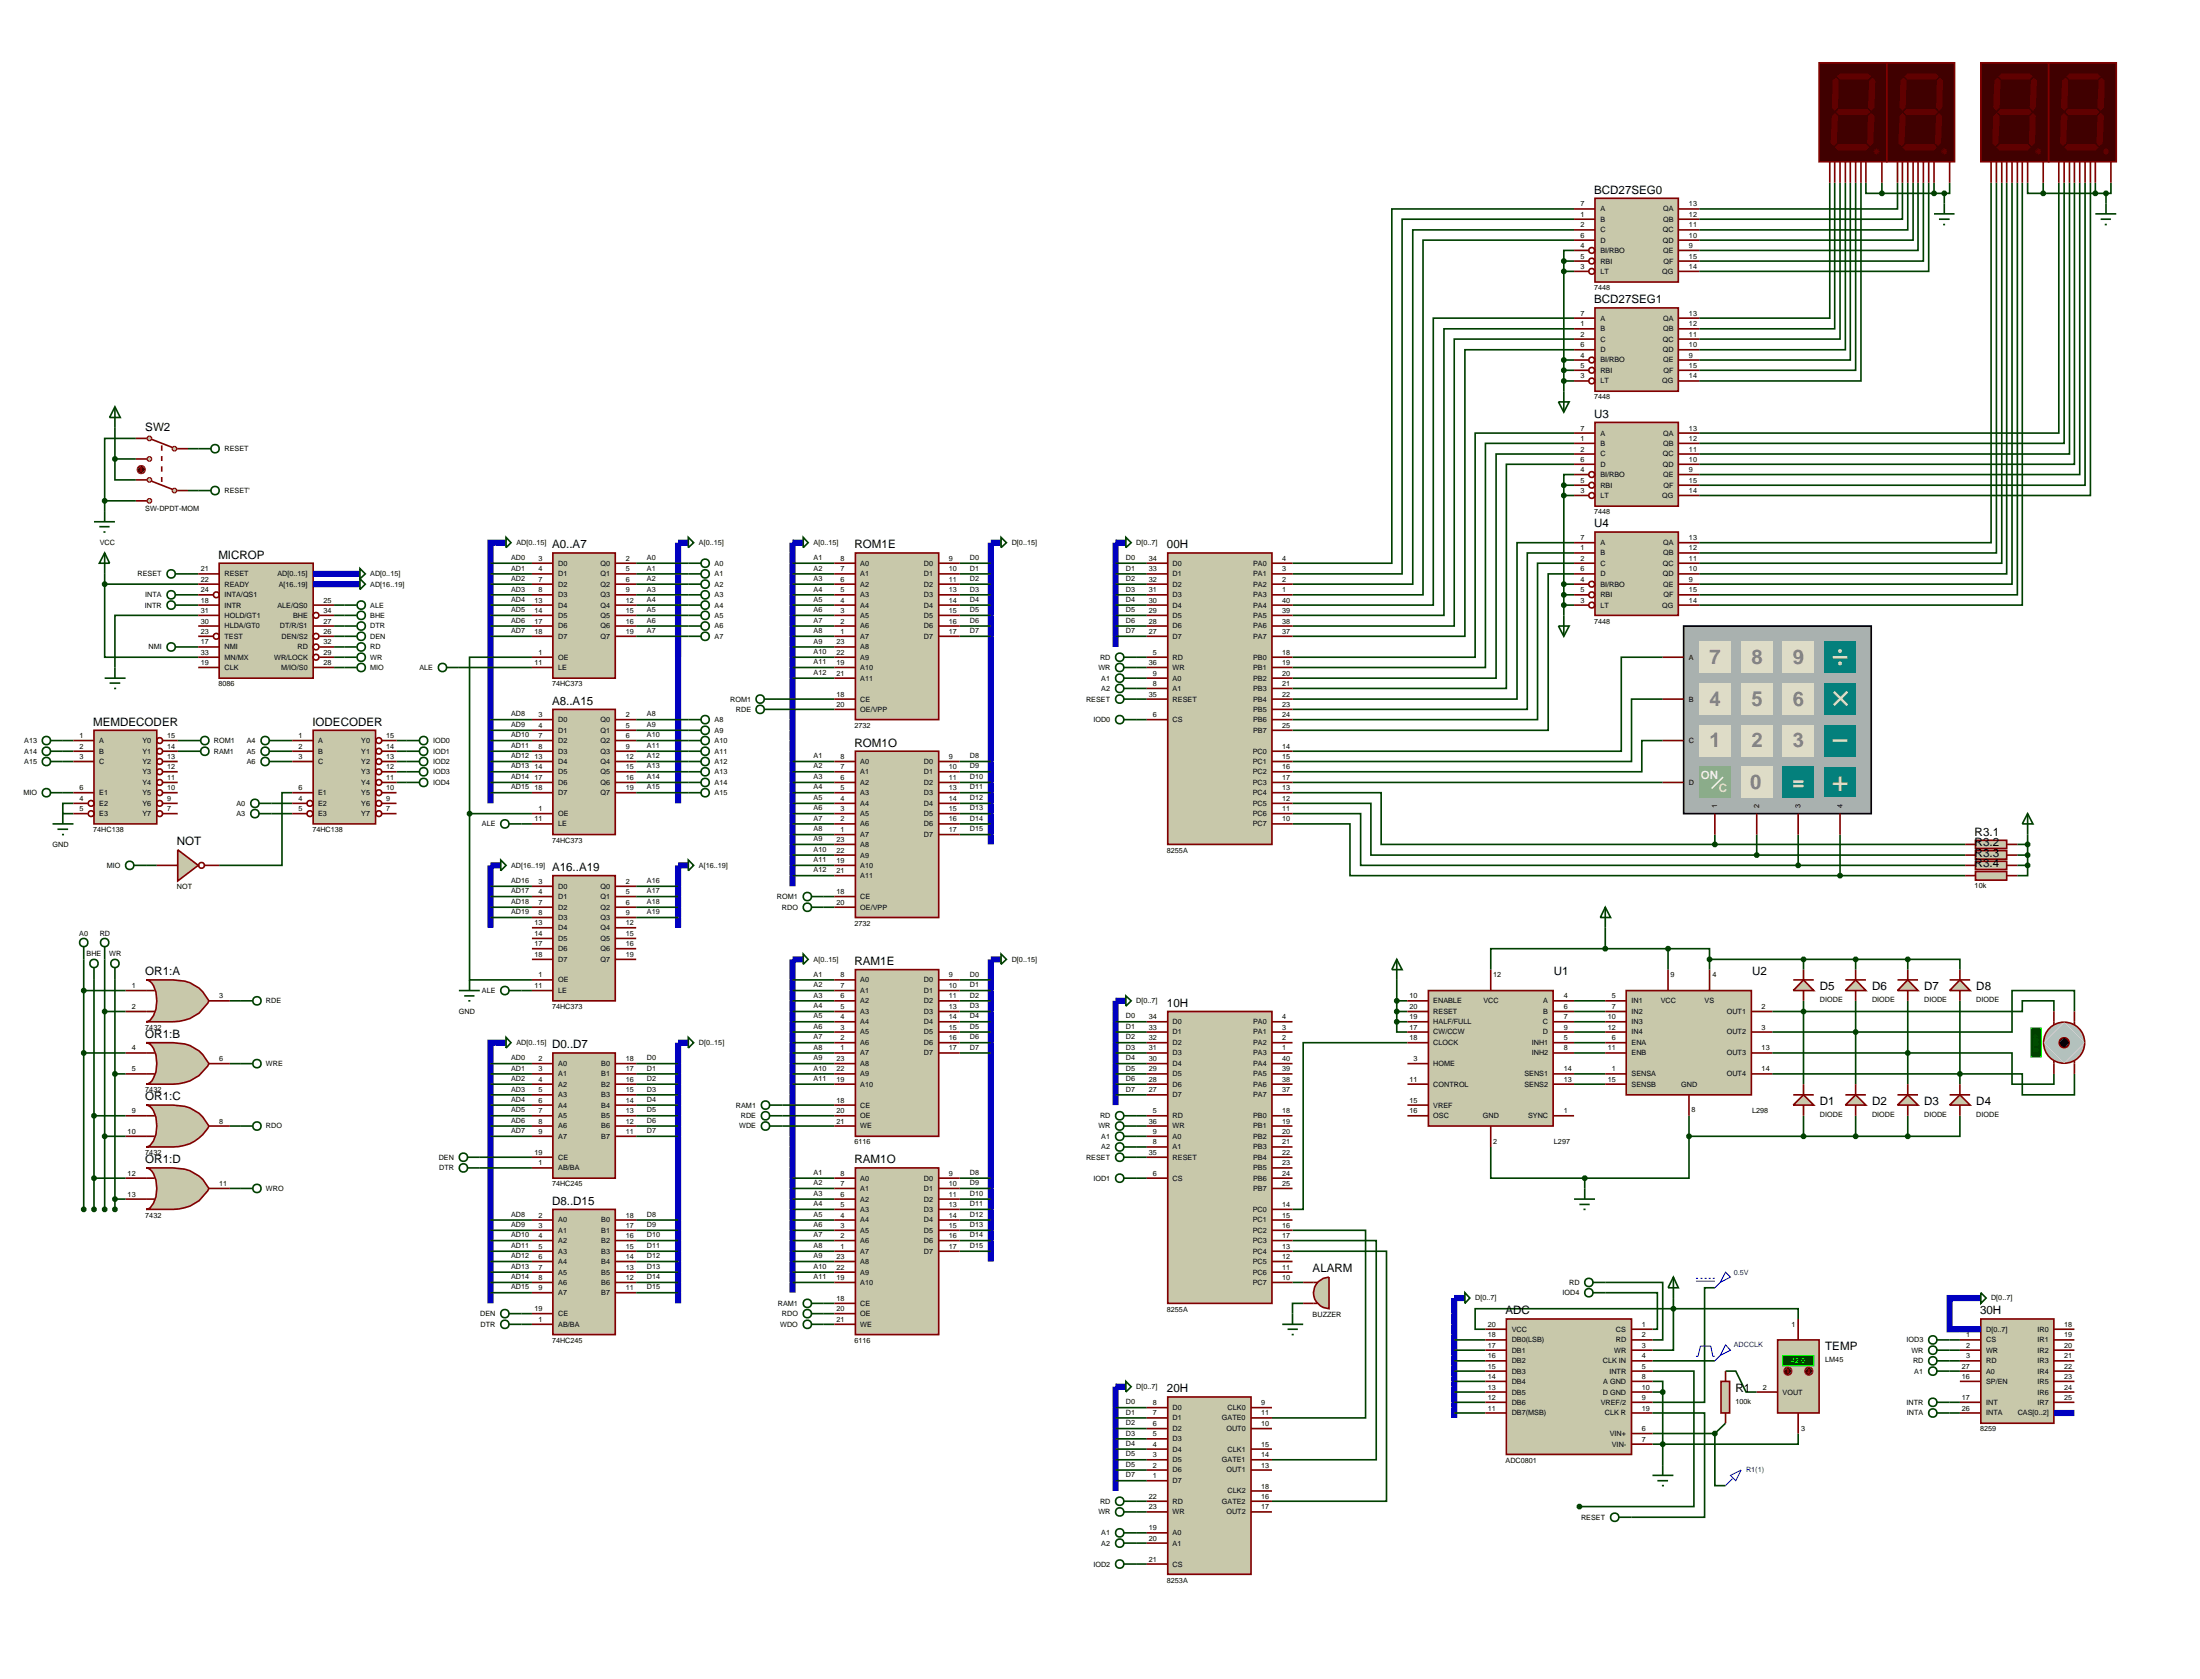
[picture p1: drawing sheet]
<svg xmlns="http://www.w3.org/2000/svg" width="536mm" height="409mm" viewBox="0 0 536 409" stroke-linecap="round" stroke-linejoin="round" font-family="sans-serif">
<defs><g id="words">
<text font-size="7.1" x="446.3" y="192.9">+</text>
<g font-size="4.9" fill="#808080">
<text x="416.5" y="161.8">7</text>
<text x="426.7" y="161.8">8</text>
<text x="436.8" y="161.8">9</text>
<text x="416.5" y="172">4</text>
<text x="426.7" y="172">5</text>
<text x="436.8" y="172">6</text>
<text x="416.5" y="182.1">1</text>
<text x="426.7" y="182.1">2</text>
<text x="436.8" y="182.1">3</text>
<text x="426.4" y="192.3">0</text>
</g>
<text font-size="4.9" fill="#dedcc7" x="436.7" y="192.3">=</text>
<g font-size="2.8">
<text x="388.4" y="47.2">BCD27SEG0</text>
<text x="388.4" y="73.9">BCD27SEG1</text>
<text x="388.4" y="101.8">U3</text>
<text x="35.4" y="105.1">SW2</text>
<text x="388.4" y="128.5">U4</text>
<text x="53.2" y="136.1">MICROP</text>
<text x="134.5" y="133.6">A0..A7</text>
<text x="208.2" y="133.6">ROM1E</text>
<text x="284.3" y="133.6">00H</text>
<text x="134.5" y="171.7">A8..A15</text>
<text x="22.7" y="176.8">MEMDECODER</text>
<text x="76.1" y="176.8">IODECODER</text>
<text x="208.2" y="181.9">ROM1O</text>
<text x="481.1" y="203.6">R3.1</text>
<text x="43.1" y="205.9">NOT</text>
<text x="481.1" y="206.1">R3.2</text>
<text x="481.1" y="208.7">R3.3</text>
<text x="134.5" y="212.2">A16..A19</text>
<text x="481.1" y="211.2">R3.4</text>
<text x="35.4" y="237.6">OR1:A</text>
<text x="208.2" y="235.1">RAM1E</text>
<text x="378.6" y="237.6">U1</text>
<text x="426.9" y="237.6">U2</text>
<text x="284.3" y="245.3">10H</text>
<text x="443.4" y="241.3">D5</text>
<text x="456.1" y="241.3">D6</text>
<text x="468.8" y="241.3">D7</text>
<text x="481.5" y="241.3">D8</text>
<text x="35.4" y="252.9">OR1:B</text>
<text x="134.5" y="255.4">D0..D7</text>
<text x="35.4" y="268.1">OR1:C</text>
<text x="443.4" y="269.3">D1</text>
<text x="456.1" y="269.3">D2</text>
<text x="468.8" y="269.3">D3</text>
<text x="481.5" y="269.3">D4</text>
<text x="35.4" y="283.4">OR1:D</text>
<text x="208.2" y="283.4">RAM1O</text>
<text x="134.5" y="293.5">D8..D15</text>
<text x="319.8" y="310">ALARM</text>
<text x="366.8" y="320.2">ADC</text>
<text x="482.4" y="320.2">30H</text>
<text x="444.7" y="329">TEMP</text>
<text x="284.3" y="339.2">20H</text>
<text x="422.8" y="339.1">R1</text>
</g>
<text font-size="2.8" fill="#fafbdb" x="414.4" y="189.7">ON</text>
<text font-size="2.8" fill="#eff2c4" x="418.8" y="193">C</text>
<g font-size="1.8">
<text x="385.1" y="50.3">7</text>
<text x="385.1" y="52.8">1</text>
<text x="389.9" y="51.5">A</text>
<text x="389.9" y="54">B</text>
<text x="405.2" y="51.5">QA</text>
<text x="405.2" y="54">QB</text>
<text x="411.5" y="50.3">13</text>
<text x="411.5" y="52.8">12</text>
<text x="385.1" y="55.4">2</text>
<text x="385.1" y="57.9">6</text>
<text x="389.9" y="56.6">C</text>
<text x="389.9" y="59.1">D</text>
<text x="405.1" y="56.6">QC</text>
<text x="405.1" y="59.1">QD</text>
<text x="411.5" y="55.4">11</text>
<text x="411.5" y="57.9">10</text>
<text x="385.1" y="60.4">4</text>
<text x="385.1" y="63">5</text>
<text x="385.1" y="65.5">3</text>
<text x="389.9" y="61.6">BI/RBO</text>
<text x="389.9" y="64.2">RBI</text>
<text x="405.2" y="61.6">QE</text>
<text x="405.3" y="64.2">QF</text>
<text x="411.5" y="60.4">9</text>
<text x="411.5" y="63">15</text>
<text x="411.5" y="65.5">14</text>
<text x="388.4" y="70.7">7448</text>
<text x="389.9" y="66.7">LT</text>
<text x="405" y="66.7">QG</text>
<text x="385.1" y="76.9">7</text>
<text x="411.5" y="76.9">13</text>
<text x="385.1" y="79.5">1</text>
<text x="385.1" y="82">2</text>
<text x="389.9" y="78.1">A</text>
<text x="389.9" y="80.7">B</text>
<text x="389.9" y="83.2">C</text>
<text x="405.1" y="83.2">QC</text>
<text x="405.2" y="78.1">QA</text>
<text x="405.2" y="80.7">QB</text>
<text x="411.5" y="79.5">12</text>
<text x="411.5" y="82">11</text>
<text x="385.1" y="84.6">6</text>
<text x="385.1" y="87.1">4</text>
<text x="385.1" y="89.6">5</text>
<text x="389.9" y="85.8">D</text>
<text x="389.9" y="88.3">BI/RBO</text>
<text x="405.1" y="85.8">QD</text>
<text x="405.2" y="88.3">QE</text>
<text x="411.5" y="84.6">10</text>
<text x="411.5" y="87.1">9</text>
<text x="411.5" y="89.6">15</text>
<text x="385.1" y="92.2">3</text>
<text x="389.9" y="90.8">RBI</text>
<text x="389.9" y="93.4">LT</text>
<text x="405" y="93.4">QG</text>
<text x="405.3" y="90.8">QF</text>
<text x="411.5" y="92.2">14</text>
<text x="388.4" y="97.3">7448</text>
<text x="385.1" y="104.9">7</text>
<text x="385.1" y="107.4">1</text>
<text x="389.9" y="106.1">A</text>
<text x="405.2" y="106.1">QA</text>
<text x="411.5" y="104.9">13</text>
<text x="411.5" y="107.4">12</text>
<text x="54.7" y="109.9">RESET</text>
<text x="385.1" y="110">2</text>
<text x="385.1" y="112.5">6</text>
<text x="389.9" y="108.6">B</text>
<text x="389.9" y="111.2">C</text>
<text x="389.9" y="113.7">D</text>
<text x="405.1" y="111.2">QC</text>
<text x="405.1" y="113.7">QD</text>
<text x="405.2" y="108.6">QB</text>
<text x="411.5" y="110">11</text>
<text x="411.5" y="112.5">10</text>
<text x="385.1" y="115">4</text>
<text x="385.1" y="117.6">5</text>
<text x="389.9" y="116.2">BI/RBO</text>
<text x="389.9" y="118.8">RBI</text>
<text x="405.2" y="116.2">QE</text>
<text x="405.3" y="118.8">QF</text>
<text x="411.5" y="115">9</text>
<text x="411.5" y="117.6">15</text>
<text x="35.4" y="124.5">SW-DPDT-MOM</text>
<text x="54.7" y="120.1">RESET'</text>
<text x="385.1" y="120.1">3</text>
<text x="388.4" y="125.3">7448</text>
<text x="389.9" y="121.3">LT</text>
<text x="405" y="121.3">QG</text>
<text x="411.5" y="120.1">14</text>
<text x="385.1" y="131.6">7</text>
<text x="411.5" y="131.6">13</text>
<text x="24.3" y="132.8">VCC</text>
<text x="124.5" y="136.4">AD0</text>
<text x="125.8" y="132.8">AD[0..15]</text>
<text x="131.2" y="136.6">3</text>
<text x="136" y="137.8">D0</text>
<text x="146.3" y="137.8">Q0</text>
<text x="152.5" y="136.6">2</text>
<text x="157.6" y="136.4">A0</text>
<text x="170.3" y="132.8">A[0..15]</text>
<text x="174.1" y="137.8">A0</text>
<text x="198.2" y="136.4">A1</text>
<text x="198.2" y="132.8">A[0..15]</text>
<text x="204.8" y="136.6">8</text>
<text x="209.6" y="137.8">A0</text>
<text x="225.1" y="137.8">D0</text>
<text x="231.2" y="136.6">9</text>
<text x="236.3" y="136.4">D0</text>
<text x="246.5" y="132.8">D[0..15]</text>
<text x="274.3" y="136.4">D0</text>
<text x="276.8" y="132.8">D[0..7]</text>
<text x="279.9" y="136.6">34</text>
<text x="285.7" y="137.8">D0</text>
<text x="305.3" y="137.8">PA0</text>
<text x="312.4" y="136.6">4</text>
<text x="385.1" y="134.1">1</text>
<text x="385.1" y="136.6">2</text>
<text x="389.9" y="132.8">A</text>
<text x="389.9" y="135.3">B</text>
<text x="389.9" y="137.8">C</text>
<text x="405.1" y="137.8">QC</text>
<text x="405.2" y="132.8">QA</text>
<text x="405.2" y="135.3">QB</text>
<text x="411.5" y="134.1">12</text>
<text x="411.5" y="136.6">11</text>
<text x="33.5" y="140.4">RESET</text>
<text x="48.9" y="141.7">22</text>
<text x="48.9" y="139.2">21</text>
<text x="54.7" y="142.9">READY</text>
<text x="54.7" y="140.4">RESET</text>
<text x="67.6" y="140.4">AD[0..15]</text>
<text x="67.9" y="142.9">A[16..19]</text>
<text x="90.2" y="140.4">AD[0..15]</text>
<text x="90.2" y="142.9">AD[16..19]</text>
<text x="124.5" y="139">AD1</text>
<text x="124.5" y="141.5">AD2</text>
<text x="131.2" y="139.2">4</text>
<text x="131.2" y="141.7">7</text>
<text x="136" y="140.4">D1</text>
<text x="136" y="142.9">D2</text>
<text x="146.3" y="140.4">Q1</text>
<text x="146.3" y="142.9">Q2</text>
<text x="152.5" y="139.2">5</text>
<text x="152.5" y="141.7">6</text>
<text x="157.6" y="139">A1</text>
<text x="157.6" y="141.5">A2</text>
<text x="174.1" y="140.4">A1</text>
<text x="174.1" y="142.9">A2</text>
<text x="198.2" y="139">A2</text>
<text x="198.2" y="141.5">A3</text>
<text x="204.8" y="139.2">7</text>
<text x="204.8" y="141.7">6</text>
<text x="209.6" y="140.4">A1</text>
<text x="209.6" y="142.9">A2</text>
<text x="225.1" y="140.4">D1</text>
<text x="225.1" y="142.9">D2</text>
<text x="231.2" y="139.2">10</text>
<text x="231.2" y="141.7">11</text>
<text x="236.3" y="139">D1</text>
<text x="236.3" y="141.5">D2</text>
<text x="274.3" y="139">D1</text>
<text x="274.3" y="141.5">D2</text>
<text x="279.9" y="139.2">33</text>
<text x="279.9" y="141.7">32</text>
<text x="285.7" y="140.4">D1</text>
<text x="285.7" y="142.9">D2</text>
<text x="305.3" y="140.4">PA1</text>
<text x="305.3" y="142.9">PA2</text>
<text x="312.4" y="139.2">3</text>
<text x="312.4" y="141.7">2</text>
<text x="385.1" y="139.2">6</text>
<text x="385.1" y="141.7">4</text>
<text x="389.9" y="140.4">D</text>
<text x="389.9" y="142.9">BI/RBO</text>
<text x="405.1" y="140.4">QD</text>
<text x="405.2" y="142.9">QE</text>
<text x="411.5" y="139.2">10</text>
<text x="411.5" y="141.7">9</text>
<text x="35.3" y="148">INTR</text>
<text x="35.4" y="145.5">INTA</text>
<text x="48.9" y="146.8">18</text>
<text x="48.9" y="149.3">31</text>
<text x="48.9" y="144.3">24</text>
<text x="54.7" y="148">INTR</text>
<text x="54.7" y="145.5">INTA/QS1</text>
<text x="67.6" y="148">ALE/QS0</text>
<text x="78.8" y="146.8">25</text>
<text x="78.8" y="149.3">34</text>
<text x="90.2" y="148">ALE</text>
<text x="124.5" y="144.1">AD3</text>
<text x="124.5" y="146.6">AD4</text>
<text x="124.5" y="149.1">AD5</text>
<text x="130.2" y="146.8">13</text>
<text x="130.2" y="149.3">14</text>
<text x="131.2" y="144.3">8</text>
<text x="136" y="145.5">D3</text>
<text x="136" y="148">D4</text>
<text x="146.3" y="145.5">Q3</text>
<text x="146.3" y="148">Q4</text>
<text x="152.5" y="144.3">9</text>
<text x="152.5" y="146.8">12</text>
<text x="152.5" y="149.3">15</text>
<text x="157.6" y="144.1">A3</text>
<text x="157.6" y="146.6">A4</text>
<text x="157.6" y="149.1">A5</text>
<text x="174.1" y="145.5">A3</text>
<text x="174.1" y="148">A4</text>
<text x="198.2" y="144.1">A4</text>
<text x="198.2" y="146.6">A5</text>
<text x="198.2" y="149.1">A6</text>
<text x="204.8" y="144.3">5</text>
<text x="204.8" y="146.8">4</text>
<text x="204.8" y="149.3">3</text>
<text x="209.6" y="145.5">A3</text>
<text x="209.6" y="148">A4</text>
<text x="225.1" y="145.5">D3</text>
<text x="225.1" y="148">D4</text>
<text x="231.2" y="144.3">13</text>
<text x="231.2" y="146.8">14</text>
<text x="231.2" y="149.3">15</text>
<text x="236.3" y="144.1">D3</text>
<text x="236.3" y="146.6">D4</text>
<text x="236.3" y="149.1">D5</text>
<text x="274.3" y="144.1">D3</text>
<text x="274.3" y="146.6">D4</text>
<text x="274.3" y="149.1">D5</text>
<text x="279.9" y="144.3">31</text>
<text x="279.9" y="146.8">30</text>
<text x="279.9" y="149.3">29</text>
<text x="285.7" y="145.5">D3</text>
<text x="285.7" y="148">D4</text>
<text x="305.3" y="145.5">PA3</text>
<text x="305.3" y="148">PA4</text>
<text x="312.4" y="144.3">1</text>
<text x="312.4" y="146.8">40</text>
<text x="312.4" y="149.3">39</text>
<text x="385.1" y="144.3">5</text>
<text x="385.1" y="146.8">3</text>
<text x="389.9" y="145.5">RBI</text>
<text x="389.9" y="148">LT</text>
<text x="405" y="148">QG</text>
<text x="405.3" y="145.5">QF</text>
<text x="411.5" y="144.3">15</text>
<text x="411.5" y="146.8">14</text>
<text x="48.9" y="151.9">30</text>
<text x="48.9" y="154.4">23</text>
<text x="54.7" y="150.5">HOLD/GT1</text>
<text x="54.7" y="153.1">HLDA/GT0</text>
<text x="54.7" y="155.6">TEST</text>
<text x="68.2" y="153.1">DT/R/S1</text>
<text x="68.6" y="155.6">DEN/S2</text>
<text x="71.4" y="150.5">BHE</text>
<text x="78.8" y="151.9">27</text>
<text x="78.8" y="154.4">26</text>
<text x="90.2" y="155.6">DEN</text>
<text x="90.2" y="153.1">DTR</text>
<text x="90.2" y="150.5">BHE</text>
<text x="124.5" y="151.7">AD6</text>
<text x="124.5" y="154.2">AD7</text>
<text x="130.2" y="151.9">17</text>
<text x="130.2" y="154.4">18</text>
<text x="136" y="150.5">D5</text>
<text x="136" y="153.1">D6</text>
<text x="136" y="155.6">D7</text>
<text x="146.3" y="150.5">Q5</text>
<text x="146.3" y="153.1">Q6</text>
<text x="146.3" y="155.6">Q7</text>
<text x="152.5" y="151.9">16</text>
<text x="152.5" y="154.4">19</text>
<text x="157.6" y="151.7">A6</text>
<text x="157.6" y="154.2">A7</text>
<text x="174.1" y="150.5">A5</text>
<text x="174.1" y="153.1">A6</text>
<text x="174.1" y="155.6">A7</text>
<text x="198.2" y="151.7">A7</text>
<text x="198.2" y="154.2">A8</text>
<text x="204.8" y="151.9">2</text>
<text x="204.8" y="154.4">1</text>
<text x="209.6" y="150.5">A5</text>
<text x="209.6" y="153.1">A6</text>
<text x="209.6" y="155.6">A7</text>
<text x="225.1" y="150.5">D5</text>
<text x="225.1" y="153.1">D6</text>
<text x="225.1" y="155.6">D7</text>
<text x="231.2" y="151.9">16</text>
<text x="231.2" y="154.4">17</text>
<text x="236.3" y="151.7">D6</text>
<text x="236.3" y="154.2">D7</text>
<text x="274.3" y="151.7">D6</text>
<text x="274.3" y="154.2">D7</text>
<text x="279.9" y="151.9">28</text>
<text x="279.9" y="154.4">27</text>
<text x="285.7" y="150.5">D5</text>
<text x="285.7" y="153.1">D6</text>
<text x="285.7" y="155.6">D7</text>
<text x="305.3" y="150.5">PA5</text>
<text x="305.3" y="153.1">PA6</text>
<text x="305.3" y="155.6">PA7</text>
<text x="312.4" y="151.9">38</text>
<text x="312.4" y="154.4">37</text>
<text x="388.4" y="151.9">7448</text>
<text x="36.2" y="158.2">NMI</text>
<text x="48.9" y="157">17</text>
<text x="48.9" y="162">19</text>
<text x="48.9" y="159.5">33</text>
<text x="54.7" y="158.2">NMI</text>
<text x="54.7" y="160.7">MN/MX</text>
<text x="66.8" y="160.7">WR/LOCK</text>
<text x="72.5" y="158.2">RD</text>
<text x="78.8" y="162">28</text>
<text x="78.8" y="157">32</text>
<text x="78.8" y="159.5">29</text>
<text x="90.2" y="158.2">RD</text>
<text x="90.2" y="160.7">WR</text>
<text x="130.2" y="162">11</text>
<text x="131.2" y="159.5">1</text>
<text x="136" y="160.7">OE</text>
<text x="198.2" y="156.8">A9</text>
<text x="198.2" y="159.3">A10</text>
<text x="198.2" y="161.8">A11</text>
<text x="203.8" y="157">23</text>
<text x="203.8" y="159.5">22</text>
<text x="203.8" y="162">19</text>
<text x="209.6" y="158.2">A8</text>
<text x="209.6" y="160.7">A9</text>
<text x="268" y="160.7">RD</text>
<text x="279.9" y="162">36</text>
<text x="280.9" y="159.5">5</text>
<text x="285.7" y="160.7">RD</text>
<text x="305.3" y="160.7">PB0</text>
<text x="312.4" y="159.5">18</text>
<text x="312.4" y="162">19</text>
<text x="411.5" y="160.7">A</text>
<text x="53.2" y="167.2">8086</text>
<text x="54.7" y="163.2">CLK</text>
<text x="68.5" y="163.2">M/IO/S0</text>
<text x="90.2" y="163.2">MIO</text>
<text x="102.2" y="163.2">ALE</text>
<text x="134.5" y="167.2">74HC373</text>
<text x="136" y="163.2">LE</text>
<text x="198.2" y="164.4">A12</text>
<text x="203.8" y="164.6">21</text>
<text x="209.6" y="163.2">A10</text>
<text x="209.6" y="165.8">A11</text>
<text x="267.6" y="163.2">WR</text>
<text x="268.3" y="165.8">A1</text>
<text x="280.9" y="164.6">9</text>
<text x="280.9" y="167.1">8</text>
<text x="285.7" y="163.2">WR</text>
<text x="285.7" y="165.8">A0</text>
<text x="305.3" y="163.2">PB1</text>
<text x="305.3" y="165.8">PB2</text>
<text x="312.4" y="164.6">20</text>
<text x="312.4" y="167.1">21</text>
<text x="177.9" y="170.9">ROM1</text>
<text x="179.3" y="173.4">RDE</text>
<text x="203.8" y="169.7">18</text>
<text x="203.8" y="172.2">20</text>
<text x="209.6" y="170.9">CE</text>
<text x="209.6" y="173.4">OE/VPP</text>
<text x="264.6" y="170.9">RESET</text>
<text x="268.3" y="168.3">A2</text>
<text x="279.9" y="169.7">35</text>
<text x="285.7" y="168.3">A1</text>
<text x="285.7" y="170.9">RESET</text>
<text x="305.3" y="168.3">PB3</text>
<text x="305.3" y="170.9">PB4</text>
<text x="305.3" y="173.4">PB5</text>
<text x="312.4" y="169.7">22</text>
<text x="312.4" y="172.2">23</text>
<text x="411.5" y="170.9">B</text>
<text x="19.4" y="179.8">1</text>
<text x="40.7" y="179.8">15</text>
<text x="72.7" y="179.8">1</text>
<text x="94.1" y="179.8">15</text>
<text x="124.5" y="174.5">AD8</text>
<text x="124.5" y="177.1">AD9</text>
<text x="124.5" y="179.6">AD10</text>
<text x="131.2" y="174.7">3</text>
<text x="131.2" y="177.3">4</text>
<text x="131.2" y="179.8">7</text>
<text x="136" y="175.9">D0</text>
<text x="136" y="178.5">D1</text>
<text x="146.3" y="175.9">Q0</text>
<text x="146.3" y="178.5">Q1</text>
<text x="152.5" y="174.7">2</text>
<text x="152.5" y="177.3">5</text>
<text x="152.5" y="179.8">6</text>
<text x="157.6" y="174.5">A8</text>
<text x="157.6" y="177.1">A9</text>
<text x="157.6" y="179.6">A10</text>
<text x="174.1" y="175.9">A8</text>
<text x="174.1" y="178.5">A9</text>
<text x="208.2" y="177.3">2732</text>
<text x="266.4" y="175.9">IOD0</text>
<text x="280.9" y="174.7">6</text>
<text x="285.7" y="175.9">CS</text>
<text x="305.3" y="175.9">PB6</text>
<text x="305.3" y="178.5">PB7</text>
<text x="312.4" y="174.7">24</text>
<text x="312.4" y="177.3">25</text>
<text x="5.9" y="181">A13</text>
<text x="5.9" y="183.6">A14</text>
<text x="19.4" y="182.4">2</text>
<text x="19.4" y="184.9">3</text>
<text x="24.2" y="181">A</text>
<text x="24.2" y="183.6">B</text>
<text x="34.7" y="181">Y0</text>
<text x="34.7" y="183.6">Y1</text>
<text x="40.7" y="182.4">14</text>
<text x="40.7" y="184.9">13</text>
<text x="52.1" y="181">ROM1</text>
<text x="52.1" y="183.6">RAM1</text>
<text x="60.1" y="181">A4</text>
<text x="60.1" y="183.6">A5</text>
<text x="72.7" y="182.4">2</text>
<text x="72.7" y="184.9">3</text>
<text x="77.5" y="181">A</text>
<text x="77.5" y="183.6">B</text>
<text x="88" y="181">Y0</text>
<text x="88" y="183.6">Y1</text>
<text x="94.1" y="182.4">14</text>
<text x="94.1" y="184.9">13</text>
<text x="105.5" y="181">IOD0</text>
<text x="105.5" y="183.6">IOD1</text>
<text x="124.5" y="182.2">AD11</text>
<text x="124.5" y="184.7">AD12</text>
<text x="130.2" y="184.9">13</text>
<text x="131.2" y="182.4">8</text>
<text x="136" y="181">D2</text>
<text x="136" y="183.6">D3</text>
<text x="146.3" y="181">Q2</text>
<text x="146.3" y="183.6">Q3</text>
<text x="152.5" y="182.4">9</text>
<text x="152.5" y="184.9">12</text>
<text x="157.6" y="182.2">A11</text>
<text x="157.6" y="184.7">A12</text>
<text x="174.1" y="181">A10</text>
<text x="174.1" y="183.6">A11</text>
<text x="198.2" y="184.7">A1</text>
<text x="204.8" y="184.9">8</text>
<text x="231.2" y="184.9">9</text>
<text x="236.3" y="184.7">D8</text>
<text x="305.2" y="183.6">PC0</text>
<text x="312.4" y="182.4">14</text>
<text x="312.4" y="184.9">15</text>
<text x="411.5" y="181">C</text>
<text x="5.9" y="186.1">A15</text>
<text x="24.2" y="186.1">C</text>
<text x="34.7" y="186.1">Y2</text>
<text x="34.7" y="188.6">Y3</text>
<text x="34.7" y="191.2">Y4</text>
<text x="40.7" y="187.4">12</text>
<text x="40.7" y="190">11</text>
<text x="60.1" y="186.1">A6</text>
<text x="77.5" y="186.1">C</text>
<text x="88" y="186.1">Y2</text>
<text x="88" y="188.6">Y3</text>
<text x="88" y="191.2">Y4</text>
<text x="94.1" y="187.4">12</text>
<text x="94.1" y="190">11</text>
<text x="105.5" y="186.1">IOD2</text>
<text x="105.5" y="188.6">IOD3</text>
<text x="105.5" y="191.2">IOD4</text>
<text x="124.5" y="187.2">AD13</text>
<text x="124.5" y="189.8">AD14</text>
<text x="130.2" y="187.4">14</text>
<text x="130.2" y="190">17</text>
<text x="136" y="186.1">D4</text>
<text x="136" y="188.6">D5</text>
<text x="136" y="191.2">D6</text>
<text x="146.3" y="186.1">Q4</text>
<text x="146.3" y="188.6">Q5</text>
<text x="146.3" y="191.2">Q6</text>
<text x="152.5" y="187.4">15</text>
<text x="152.5" y="190">16</text>
<text x="157.6" y="187.2">A13</text>
<text x="157.6" y="189.8">A14</text>
<text x="174.1" y="188.6">A13</text>
<text x="174.1" y="191.2">A14</text>
<text x="174.1" y="186.1">A12</text>
<text x="198.2" y="187.2">A2</text>
<text x="198.2" y="189.8">A3</text>
<text x="204.8" y="187.4">7</text>
<text x="204.8" y="190">6</text>
<text x="209.6" y="186.1">A0</text>
<text x="209.6" y="188.6">A1</text>
<text x="209.6" y="191.2">A2</text>
<text x="225.1" y="186.1">D0</text>
<text x="225.1" y="188.6">D1</text>
<text x="225.1" y="191.2">D2</text>
<text x="231.2" y="187.4">10</text>
<text x="231.2" y="190">11</text>
<text x="236.3" y="187.2">D9</text>
<text x="236.3" y="189.8">D10</text>
<text x="305.2" y="186.1">PC1</text>
<text x="305.2" y="188.6">PC2</text>
<text x="305.2" y="191.2">PC3</text>
<text x="312.4" y="187.4">16</text>
<text x="312.4" y="190">17</text>
<text x="411.5" y="191.2">D</text>
<text x="5.7" y="193.7">MIO</text>
<text x="19.4" y="192.5">6</text>
<text x="19.4" y="195.1">4</text>
<text x="19.4" y="197.6">5</text>
<text x="24.2" y="193.7">E1</text>
<text x="24.2" y="196.3">E2</text>
<text x="34.7" y="193.7">Y5</text>
<text x="34.7" y="196.3">Y6</text>
<text x="40.7" y="192.5">10</text>
<text x="40.7" y="195.1">9</text>
<text x="40.7" y="197.6">7</text>
<text x="57.6" y="196.3">A0</text>
<text x="72.7" y="192.5">6</text>
<text x="72.7" y="195.1">4</text>
<text x="72.7" y="197.6">5</text>
<text x="77.5" y="193.7">E1</text>
<text x="77.5" y="196.3">E2</text>
<text x="88" y="193.7">Y5</text>
<text x="88" y="196.3">Y6</text>
<text x="94.1" y="192.5">10</text>
<text x="94.1" y="195.1">9</text>
<text x="94.1" y="197.6">7</text>
<text x="124.5" y="192.3">AD15</text>
<text x="130.2" y="192.5">18</text>
<text x="131.2" y="197.6">1</text>
<text x="136" y="193.7">D7</text>
<text x="146.3" y="193.7">Q7</text>
<text x="152.5" y="192.5">19</text>
<text x="157.6" y="192.3">A15</text>
<text x="174.1" y="193.7">A15</text>
<text x="198.2" y="192.3">A4</text>
<text x="198.2" y="194.9">A5</text>
<text x="198.2" y="197.4">A6</text>
<text x="204.8" y="192.5">5</text>
<text x="204.8" y="195.1">4</text>
<text x="204.8" y="197.6">3</text>
<text x="209.6" y="193.7">A3</text>
<text x="209.6" y="196.3">A4</text>
<text x="225.1" y="193.7">D3</text>
<text x="225.1" y="196.3">D4</text>
<text x="231.2" y="192.5">13</text>
<text x="231.2" y="195.1">14</text>
<text x="231.2" y="197.6">15</text>
<text x="236.3" y="192.3">D11</text>
<text x="236.3" y="194.9">D12</text>
<text x="236.3" y="197.4">D13</text>
<text x="305.2" y="193.7">PC4</text>
<text x="305.2" y="196.3">PC5</text>
<text x="312.4" y="192.5">13</text>
<text x="312.4" y="195.1">12</text>
<text x="312.4" y="197.6">11</text>
<text x="418.4" y="196.9" transform="rotate(-90 418.4 196.9)">1</text>
<text x="428.6" y="196.9" transform="rotate(-90 428.6 196.9)">2</text>
<text x="438.7" y="196.9" transform="rotate(-90 438.7 196.9)">3</text>
<text x="448.9" y="196.9" transform="rotate(-90 448.9 196.9)">4</text>
<text x="22.7" y="202.7">74HC138</text>
<text x="24.2" y="198.8">E3</text>
<text x="34.7" y="198.8">Y7</text>
<text x="57.6" y="198.8">A3</text>
<text x="76.1" y="202.7">74HC138</text>
<text x="77.5" y="198.8">E3</text>
<text x="88" y="198.8">Y7</text>
<text x="117.4" y="201.3">ALE</text>
<text x="130.2" y="200.1">11</text>
<text x="136" y="198.8">OE</text>
<text x="136" y="201.3">LE</text>
<text x="198.2" y="199.9">A7</text>
<text x="198.2" y="202.5">A8</text>
<text x="204.8" y="200.1">2</text>
<text x="204.8" y="202.7">1</text>
<text x="209.6" y="198.8">A5</text>
<text x="209.6" y="201.3">A6</text>
<text x="209.6" y="203.9">A7</text>
<text x="225.1" y="198.8">D5</text>
<text x="225.1" y="201.3">D6</text>
<text x="225.1" y="203.9">D7</text>
<text x="231.2" y="200.1">16</text>
<text x="231.2" y="202.7">17</text>
<text x="236.3" y="199.9">D14</text>
<text x="236.3" y="202.5">D15</text>
<text x="305.2" y="198.8">PC6</text>
<text x="305.2" y="201.3">PC7</text>
<text x="312.4" y="200.1">10</text>
<text x="12.8" y="206.3">GND</text>
<text x="134.5" y="205.3">74HC373</text>
<text x="198.2" y="204.9">A9</text>
<text x="198.2" y="207.5">A10</text>
<text x="198.2" y="210">A11</text>
<text x="203.8" y="205.1">23</text>
<text x="203.8" y="207.7">22</text>
<text x="209.6" y="206.3">A8</text>
<text x="209.6" y="208.9">A9</text>
<text x="284.3" y="207.7">8255A</text>
<text x="481.1" y="208.7">10k</text>
<text x="26" y="211.4">MIO</text>
<text x="124.5" y="215.1">AD16</text>
<text x="124.5" y="211.4">AD[16..19]</text>
<text x="131.2" y="215.3">3</text>
<text x="152.5" y="215.3">2</text>
<text x="157.6" y="215.1">A16</text>
<text x="170.3" y="211.4">A[16..19]</text>
<text x="198.2" y="212.5">A12</text>
<text x="203.8" y="210.2">19</text>
<text x="203.8" y="212.7">21</text>
<text x="209.6" y="211.4">A10</text>
<text x="209.6" y="213.9">A11</text>
<text x="481.1" y="211.3">10k</text>
<text x="481.1" y="213.8">10k</text>
<text x="43.1" y="216.6">NOT</text>
<text x="124.5" y="217.6">AD17</text>
<text x="124.5" y="220.2">AD18</text>
<text x="131.2" y="217.8">4</text>
<text x="131.2" y="220.4">7</text>
<text x="136" y="216.5">D0</text>
<text x="136" y="219">D1</text>
<text x="136" y="221.6">D2</text>
<text x="146.3" y="216.5">Q0</text>
<text x="146.3" y="219">Q1</text>
<text x="146.3" y="221.6">Q2</text>
<text x="152.5" y="217.8">5</text>
<text x="152.5" y="220.4">6</text>
<text x="157.6" y="217.6">A17</text>
<text x="157.6" y="220.2">A18</text>
<text x="189.3" y="219">ROM1</text>
<text x="190.5" y="221.6">RDO</text>
<text x="203.8" y="217.8">18</text>
<text x="203.8" y="220.4">20</text>
<text x="209.6" y="219">CE</text>
<text x="209.6" y="221.6">OE/VPP</text>
<text x="481.1" y="216.4">10k</text>
<text x="19.3" y="227.9">A0</text>
<text x="24.3" y="227.9">RD</text>
<text x="124.5" y="222.7">AD19</text>
<text x="130.2" y="225.4">13</text>
<text x="130.2" y="228">14</text>
<text x="131.2" y="222.9">8</text>
<text x="136" y="224.1">D3</text>
<text x="136" y="226.6">D4</text>
<text x="146.3" y="224.1">Q3</text>
<text x="146.3" y="226.6">Q4</text>
<text x="152.5" y="222.9">9</text>
<text x="152.5" y="225.4">12</text>
<text x="152.5" y="228">15</text>
<text x="157.6" y="222.7">A19</text>
<text x="208.2" y="225.5">2732</text>
<text x="21.1" y="233">BHE</text>
<text x="26.6" y="233">WR</text>
<text x="130.2" y="230.5">17</text>
<text x="130.2" y="233.1">18</text>
<text x="136" y="229.2">D5</text>
<text x="136" y="231.7">D6</text>
<text x="146.3" y="229.2">Q5</text>
<text x="146.3" y="231.7">Q6</text>
<text x="152.5" y="230.5">16</text>
<text x="152.5" y="233.1">19</text>
<text x="131.2" y="238.1">1</text>
<text x="136" y="234.3">D7</text>
<text x="136" y="239.3">OE</text>
<text x="146.3" y="234.3">Q7</text>
<text x="198.2" y="237.9">A1</text>
<text x="198.2" y="234.3">A[0..15]</text>
<text x="204.8" y="238.1">8</text>
<text x="209.6" y="239.3">A0</text>
<text x="225.1" y="239.3">D0</text>
<text x="231.2" y="238.1">9</text>
<text x="236.3" y="237.9">D0</text>
<text x="246.5" y="234.3">D[0..15]</text>
<text x="363.8" y="238.1">12</text>
<text x="407" y="238.1">9</text>
<text x="417.2" y="238.1">4</text>
<text x="32.1" y="240.7">1</text>
<text x="32.1" y="245.8">2</text>
<text x="53.4" y="243.2">3</text>
<text x="64.8" y="244.4">RDE</text>
<text x="117.4" y="241.9">ALE</text>
<text x="130.2" y="240.7">11</text>
<text x="134.5" y="245.8">74HC373</text>
<text x="136" y="241.9">LE</text>
<text x="198.2" y="240.5">A2</text>
<text x="198.2" y="243">A3</text>
<text x="198.2" y="245.6">A4</text>
<text x="204.8" y="240.7">7</text>
<text x="204.8" y="243.2">6</text>
<text x="204.8" y="245.8">5</text>
<text x="209.6" y="241.9">A1</text>
<text x="209.6" y="244.4">A2</text>
<text x="225.1" y="241.9">D1</text>
<text x="225.1" y="244.4">D2</text>
<text x="231.2" y="240.7">10</text>
<text x="231.2" y="243.2">11</text>
<text x="231.2" y="245.8">13</text>
<text x="236.3" y="240.5">D1</text>
<text x="236.3" y="243">D2</text>
<text x="236.3" y="245.6">D3</text>
<text x="276.8" y="244.4">D[0..7]</text>
<text x="343.4" y="245.8">20</text>
<text x="343.4" y="243.2">10</text>
<text x="349.2" y="244.4">ENABLE</text>
<text x="361.4" y="244.4">VCC</text>
<text x="376" y="244.4">A</text>
<text x="381" y="243.2">4</text>
<text x="381" y="245.8">6</text>
<text x="392.7" y="243.2">5</text>
<text x="392.7" y="245.8">7</text>
<text x="397.5" y="244.4">IN1</text>
<text x="404.6" y="244.4">VCC</text>
<text x="415.3" y="244.4">VS</text>
<text x="429.2" y="245.8">2</text>
<text x="443.4" y="244.1">DIODE</text>
<text x="456.1" y="244.1">DIODE</text>
<text x="468.8" y="244.1">DIODE</text>
<text x="481.5" y="244.1">DIODE</text>
<text x="35.4" y="250.9">7432</text>
<text x="111.8" y="247">GND</text>
<text x="198.2" y="248.1">A5</text>
<text x="198.2" y="250.6">A6</text>
<text x="204.8" y="248.3">4</text>
<text x="204.8" y="250.8">3</text>
<text x="209.6" y="247">A3</text>
<text x="209.6" y="249.5">A4</text>
<text x="209.6" y="252">A5</text>
<text x="225.1" y="247">D3</text>
<text x="225.1" y="249.5">D4</text>
<text x="225.1" y="252">D5</text>
<text x="231.2" y="248.3">14</text>
<text x="231.2" y="250.8">15</text>
<text x="236.3" y="248.1">D4</text>
<text x="236.3" y="250.6">D5</text>
<text x="274.3" y="248.1">D0</text>
<text x="274.3" y="250.6">D1</text>
<text x="279.9" y="248.3">34</text>
<text x="279.9" y="250.8">33</text>
<text x="285.7" y="249.5">D0</text>
<text x="285.7" y="252">D1</text>
<text x="305.3" y="249.5">PA0</text>
<text x="305.3" y="252">PA1</text>
<text x="312.4" y="248.3">4</text>
<text x="312.4" y="250.8">3</text>
<text x="343.4" y="248.3">19</text>
<text x="343.4" y="250.8">17</text>
<text x="349.2" y="249.5">HALF/FULL</text>
<text x="349.2" y="252">CW/CCW</text>
<text x="349.2" y="247">RESET</text>
<text x="375.9" y="249.5">C</text>
<text x="375.9" y="252">D</text>
<text x="376" y="247">B</text>
<text x="381" y="248.3">7</text>
<text x="381" y="250.8">9</text>
<text x="391.7" y="248.3">10</text>
<text x="391.7" y="250.8">12</text>
<text x="397.5" y="247">IN2</text>
<text x="397.5" y="249.5">IN3</text>
<text x="397.5" y="252">IN4</text>
<text x="420.7" y="247">OUT1</text>
<text x="420.7" y="252">OUT2</text>
<text x="429.2" y="250.8">3</text>
<text x="32.1" y="255.9">4</text>
<text x="125.8" y="254.6">AD[0..15]</text>
<text x="170.3" y="254.6">D[0..15]</text>
<text x="198.2" y="253.2">A7</text>
<text x="198.2" y="255.7">A8</text>
<text x="204.8" y="253.4">2</text>
<text x="204.8" y="255.9">1</text>
<text x="209.6" y="254.6">A6</text>
<text x="209.6" y="257.1">A7</text>
<text x="225.1" y="254.6">D6</text>
<text x="225.1" y="257.1">D7</text>
<text x="231.2" y="253.4">16</text>
<text x="231.2" y="255.9">17</text>
<text x="236.3" y="253.2">D6</text>
<text x="236.3" y="255.7">D7</text>
<text x="274.3" y="253.2">D2</text>
<text x="274.3" y="255.7">D3</text>
<text x="279.9" y="253.4">32</text>
<text x="279.9" y="255.9">31</text>
<text x="285.7" y="254.6">D2</text>
<text x="285.7" y="257.1">D3</text>
<text x="305.3" y="254.6">PA2</text>
<text x="305.3" y="257.1">PA3</text>
<text x="312.4" y="253.4">2</text>
<text x="312.4" y="255.9">1</text>
<text x="343.4" y="253.4">18</text>
<text x="349.2" y="254.6">CLOCK</text>
<text x="373.2" y="254.6">INH1</text>
<text x="373.2" y="257.1">INH2</text>
<text x="381" y="253.4">5</text>
<text x="381" y="255.9">8</text>
<text x="391.7" y="255.9">11</text>
<text x="392.7" y="253.4">6</text>
<text x="397.5" y="254.6">ENA</text>
<text x="397.5" y="257.1">ENB</text>
<text x="420.7" y="257.1">OUT3</text>
<text x="429.2" y="255.9">13</text>
<text x="32.1" y="261">5</text>
<text x="53.4" y="258.5">6</text>
<text x="64.8" y="259.7">WRE</text>
<text x="124.5" y="258.3">AD0</text>
<text x="124.5" y="260.8">AD1</text>
<text x="124.5" y="263.3">AD2</text>
<text x="131.2" y="258.5">2</text>
<text x="131.2" y="261">3</text>
<text x="131.2" y="263.5">4</text>
<text x="136" y="259.7">A0</text>
<text x="136" y="262.2">A1</text>
<text x="146.5" y="259.7">B0</text>
<text x="146.5" y="262.2">B1</text>
<text x="152.5" y="258.5">18</text>
<text x="152.5" y="261">17</text>
<text x="152.5" y="263.5">16</text>
<text x="157.6" y="258.3">D0</text>
<text x="157.6" y="260.8">D1</text>
<text x="157.6" y="263.3">D2</text>
<text x="198.2" y="258.3">A9</text>
<text x="198.2" y="260.8">A10</text>
<text x="198.2" y="263.3">A11</text>
<text x="203.8" y="258.5">23</text>
<text x="203.8" y="261">22</text>
<text x="203.8" y="263.5">19</text>
<text x="209.6" y="259.7">A8</text>
<text x="209.6" y="262.2">A9</text>
<text x="274.3" y="258.3">D4</text>
<text x="274.3" y="260.8">D5</text>
<text x="274.3" y="263.3">D6</text>
<text x="279.9" y="258.5">30</text>
<text x="279.9" y="261">29</text>
<text x="279.9" y="263.5">28</text>
<text x="285.7" y="259.7">D4</text>
<text x="285.7" y="262.2">D5</text>
<text x="305.3" y="259.7">PA4</text>
<text x="305.3" y="262.2">PA5</text>
<text x="312.4" y="258.5">40</text>
<text x="312.4" y="261">39</text>
<text x="312.4" y="263.5">38</text>
<text x="343.4" y="263.5">11</text>
<text x="344.4" y="258.5">3</text>
<text x="349.2" y="259.7">HOME</text>
<text x="371.4" y="262.2">SENS1</text>
<text x="381" y="261">14</text>
<text x="381" y="263.5">13</text>
<text x="391.7" y="263.5">15</text>
<text x="392.7" y="261">1</text>
<text x="397.5" y="262.2">SENSA</text>
<text x="420.7" y="262.2">OUT4</text>
<text x="429.2" y="261">14</text>
<text x="35.4" y="266.1">7432</text>
<text x="124.5" y="265.9">AD3</text>
<text x="124.5" y="268.4">AD4</text>
<text x="131.2" y="266.1">5</text>
<text x="131.2" y="268.6">6</text>
<text x="136" y="264.7">A2</text>
<text x="136" y="267.3">A3</text>
<text x="136" y="269.8">A4</text>
<text x="146.5" y="264.7">B2</text>
<text x="146.5" y="267.3">B3</text>
<text x="146.5" y="269.8">B4</text>
<text x="152.5" y="266.1">15</text>
<text x="152.5" y="268.6">14</text>
<text x="157.6" y="265.9">D3</text>
<text x="157.6" y="268.4">D4</text>
<text x="179.3" y="269.8">RAM1</text>
<text x="203.8" y="268.6">18</text>
<text x="209.6" y="264.7">A10</text>
<text x="209.6" y="269.8">CE</text>
<text x="274.3" y="265.9">D7</text>
<text x="279.9" y="266.1">27</text>
<text x="285.7" y="264.7">D6</text>
<text x="285.7" y="267.3">D7</text>
<text x="305.3" y="264.7">PA6</text>
<text x="305.3" y="267.3">PA7</text>
<text x="312.4" y="266.1">37</text>
<text x="343.4" y="268.6">15</text>
<text x="349.2" y="264.7">CONTROL</text>
<text x="349.2" y="269.8">VREF</text>
<text x="371.4" y="264.7">SENS2</text>
<text x="397.5" y="264.7">SENSB</text>
<text x="409.6" y="264.8">GND</text>
<text x="32.1" y="271.2">9</text>
<text x="53.4" y="273.7">8</text>
<text x="64.8" y="274.9">RDO</text>
<text x="124.5" y="271">AD5</text>
<text x="124.5" y="273.5">AD6</text>
<text x="124.5" y="276">AD7</text>
<text x="131.2" y="271.2">7</text>
<text x="131.2" y="273.7">8</text>
<text x="136" y="272.4">A5</text>
<text x="136" y="274.9">A6</text>
<text x="146.5" y="272.4">B5</text>
<text x="146.5" y="274.9">B6</text>
<text x="152.5" y="271.2">13</text>
<text x="152.5" y="273.7">12</text>
<text x="157.6" y="271">D5</text>
<text x="157.6" y="273.5">D6</text>
<text x="157.6" y="276">D7</text>
<text x="180.1" y="274.9">WDE</text>
<text x="180.5" y="272.4">RDE</text>
<text x="203.8" y="271.2">20</text>
<text x="203.8" y="273.7">21</text>
<text x="209.6" y="272.4">OE</text>
<text x="209.6" y="274.9">WE</text>
<text x="267.6" y="274.9">WR</text>
<text x="268" y="272.4">RD</text>
<text x="279.9" y="273.7">36</text>
<text x="280.9" y="271.2">5</text>
<text x="285.7" y="272.4">RD</text>
<text x="285.7" y="274.9">WR</text>
<text x="305.3" y="272.4">PB0</text>
<text x="305.3" y="274.9">PB1</text>
<text x="312.4" y="271.2">18</text>
<text x="312.4" y="273.7">19</text>
<text x="343.4" y="271.2">16</text>
<text x="349.2" y="272.4">OSC</text>
<text x="361.3" y="272.4">GND</text>
<text x="372.3" y="272.4">SYNC</text>
<text x="381" y="271.2">1</text>
<text x="412.1" y="271">8</text>
<text x="426.9" y="271.2">L298</text>
<text x="443.4" y="272.1">DIODE</text>
<text x="456.1" y="272.1">DIODE</text>
<text x="468.8" y="272.1">DIODE</text>
<text x="481.5" y="272.1">DIODE</text>
<text x="31.1" y="276.2">10</text>
<text x="35.4" y="281.4">7432</text>
<text x="130.2" y="281.3">19</text>
<text x="131.2" y="276.2">9</text>
<text x="136" y="277.4">A7</text>
<text x="146.5" y="277.4">B7</text>
<text x="152.5" y="276.2">11</text>
<text x="208.2" y="278.8">6116</text>
<text x="268.3" y="277.4">A1</text>
<text x="268.3" y="280">A2</text>
<text x="279.9" y="281.3">35</text>
<text x="280.9" y="276.2">9</text>
<text x="280.9" y="278.8">8</text>
<text x="285.7" y="277.4">A0</text>
<text x="285.7" y="280">A1</text>
<text x="305.3" y="277.4">PB2</text>
<text x="305.3" y="280">PB3</text>
<text x="312.4" y="276.2">20</text>
<text x="312.4" y="278.8">21</text>
<text x="312.4" y="281.3">22</text>
<text x="363.8" y="278.6">2</text>
<text x="378.6" y="278.8">L297</text>
<text x="31.1" y="286.4">12</text>
<text x="106.9" y="282.5">DEN</text>
<text x="107" y="285.1">DTR</text>
<text x="131.2" y="283.9">1</text>
<text x="136" y="282.5">CE</text>
<text x="136" y="285.1">AB/BA</text>
<text x="198.2" y="286.2">A1</text>
<text x="204.8" y="286.4">8</text>
<text x="209.6" y="287.6">A0</text>
<text x="225.1" y="287.6">D0</text>
<text x="231.2" y="286.4">9</text>
<text x="236.3" y="286.2">D8</text>
<text x="264.6" y="282.5">RESET</text>
<text x="266.4" y="287.6">IOD1</text>
<text x="280.9" y="286.4">6</text>
<text x="285.7" y="282.5">RESET</text>
<text x="285.7" y="287.6">CS</text>
<text x="305.3" y="282.5">PB4</text>
<text x="305.3" y="285.1">PB5</text>
<text x="305.3" y="287.6">PB6</text>
<text x="312.4" y="283.9">23</text>
<text x="312.4" y="286.4">24</text>
<text x="31.1" y="291.5">13</text>
<text x="53.4" y="288.9">11</text>
<text x="64.8" y="290.1">WRO</text>
<text x="134.5" y="289">74HC245</text>
<text x="198.2" y="288.7">A2</text>
<text x="198.2" y="291.3">A3</text>
<text x="198.2" y="293.8">A4</text>
<text x="204.8" y="288.9">7</text>
<text x="204.8" y="291.5">6</text>
<text x="204.8" y="294">5</text>
<text x="209.6" y="290.1">A1</text>
<text x="209.6" y="292.7">A2</text>
<text x="225.1" y="290.1">D1</text>
<text x="225.1" y="292.7">D2</text>
<text x="231.2" y="288.9">10</text>
<text x="231.2" y="291.5">11</text>
<text x="231.2" y="294">13</text>
<text x="236.3" y="288.7">D9</text>
<text x="236.3" y="291.3">D10</text>
<text x="236.3" y="293.8">D11</text>
<text x="305.3" y="290.1">PB7</text>
<text x="312.4" y="288.9">25</text>
<text x="312.4" y="294">14</text>
<text x="35.4" y="296.6">7432</text>
<text x="124.5" y="296.4">AD8</text>
<text x="124.5" y="298.9">AD9</text>
<text x="131.2" y="296.6">2</text>
<text x="131.2" y="299.1">3</text>
<text x="136" y="297.8">A0</text>
<text x="146.5" y="297.8">B0</text>
<text x="152.5" y="296.6">18</text>
<text x="152.5" y="299.1">17</text>
<text x="157.6" y="296.4">D8</text>
<text x="157.6" y="298.9">D9</text>
<text x="198.2" y="296.4">A5</text>
<text x="198.2" y="298.9">A6</text>
<text x="204.8" y="296.6">4</text>
<text x="204.8" y="299.1">3</text>
<text x="209.6" y="295.2">A3</text>
<text x="209.6" y="297.8">A4</text>
<text x="225.1" y="295.2">D3</text>
<text x="225.1" y="297.8">D4</text>
<text x="231.2" y="296.6">14</text>
<text x="231.2" y="299.1">15</text>
<text x="236.3" y="296.4">D12</text>
<text x="236.3" y="298.9">D13</text>
<text x="305.2" y="295.2">PC0</text>
<text x="305.2" y="297.8">PC1</text>
<text x="312.4" y="296.6">15</text>
<text x="312.4" y="299.1">16</text>
<text x="124.5" y="301.4">AD10</text>
<text x="124.5" y="304">AD11</text>
<text x="131.2" y="301.6">4</text>
<text x="131.2" y="304.2">5</text>
<text x="136" y="300.3">A1</text>
<text x="136" y="302.8">A2</text>
<text x="136" y="305.4">A3</text>
<text x="146.5" y="300.3">B1</text>
<text x="146.5" y="302.8">B2</text>
<text x="146.5" y="305.4">B3</text>
<text x="152.5" y="301.6">16</text>
<text x="152.5" y="304.2">15</text>
<text x="157.6" y="301.4">D10</text>
<text x="157.6" y="304">D11</text>
<text x="198.2" y="301.4">A7</text>
<text x="198.2" y="304">A8</text>
<text x="204.8" y="301.6">2</text>
<text x="204.8" y="304.2">1</text>
<text x="209.6" y="300.3">A5</text>
<text x="209.6" y="302.8">A6</text>
<text x="209.6" y="305.4">A7</text>
<text x="225.1" y="300.3">D5</text>
<text x="225.1" y="302.8">D6</text>
<text x="225.1" y="305.4">D7</text>
<text x="231.2" y="301.6">16</text>
<text x="231.2" y="304.2">17</text>
<text x="236.3" y="301.4">D14</text>
<text x="236.3" y="304">D15</text>
<text x="305.2" y="300.3">PC2</text>
<text x="305.2" y="302.8">PC3</text>
<text x="305.2" y="305.4">PC4</text>
<text x="312.4" y="301.6">17</text>
<text x="312.4" y="304.2">13</text>
<text x="124.5" y="306.5">AD12</text>
<text x="124.5" y="309.1">AD13</text>
<text x="124.5" y="311.6">AD14</text>
<text x="131.2" y="306.7">6</text>
<text x="131.2" y="309.3">7</text>
<text x="131.2" y="311.8">8</text>
<text x="136" y="307.9">A4</text>
<text x="136" y="310.5">A5</text>
<text x="146.5" y="307.9">B4</text>
<text x="146.5" y="310.5">B5</text>
<text x="152.5" y="306.7">14</text>
<text x="152.5" y="309.3">13</text>
<text x="152.5" y="311.8">12</text>
<text x="157.6" y="306.5">D12</text>
<text x="157.6" y="309.1">D13</text>
<text x="157.6" y="311.6">D14</text>
<text x="198.2" y="306.5">A9</text>
<text x="198.2" y="309.1">A10</text>
<text x="198.2" y="311.6">A11</text>
<text x="203.8" y="306.7">23</text>
<text x="203.8" y="309.3">22</text>
<text x="203.8" y="311.8">19</text>
<text x="209.6" y="307.9">A8</text>
<text x="209.6" y="310.5">A9</text>
<text x="305.2" y="307.9">PC5</text>
<text x="305.2" y="310.5">PC6</text>
<text x="312.4" y="306.7">12</text>
<text x="312.4" y="309.3">11</text>
<text x="312.4" y="311.8">10</text>
<text x="124.5" y="314.1">AD15</text>
<text x="131.2" y="314.3">9</text>
<text x="136" y="313">A6</text>
<text x="136" y="315.5">A7</text>
<text x="146.5" y="313">B6</text>
<text x="146.5" y="315.5">B7</text>
<text x="152.5" y="314.3">11</text>
<text x="157.6" y="314.1">D15</text>
<text x="203.8" y="316.9">18</text>
<text x="209.6" y="313">A10</text>
<text x="305.2" y="313">PC7</text>
<text x="359.4" y="316.8">D[0..7]</text>
<text x="380.7" y="315.5">IOD4</text>
<text x="382.3" y="313">RD</text>
<text x="485.1" y="316.8">D[0..7]</text>
<text x="117" y="320.6">DEN</text>
<text x="117.1" y="323.2">DTR</text>
<text x="130.2" y="319.4">19</text>
<text x="131.2" y="322">1</text>
<text x="136" y="320.6">CE</text>
<text x="136" y="323.2">AB/BA</text>
<text x="189.5" y="318.1">RAM1</text>
<text x="190.1" y="323.2">WDO</text>
<text x="190.5" y="320.6">RDO</text>
<text x="203.8" y="319.4">20</text>
<text x="203.8" y="322">21</text>
<text x="209.6" y="318.1">CE</text>
<text x="209.6" y="320.6">OE</text>
<text x="209.6" y="323.2">WE</text>
<text x="284.3" y="319.5">8255A</text>
<text x="319.8" y="320.8">BUZZER</text>
<text x="362.5" y="323.2">20</text>
<text x="400" y="323.2">1</text>
<text x="436.5" y="323.2">1</text>
<text x="502.9" y="323.2">18</text>
<text x="134.5" y="327.1">74HC245</text>
<text x="208.2" y="327.1">6116</text>
<text x="362.5" y="328.3">17</text>
<text x="362.5" y="325.8">18</text>
<text x="368.3" y="329.5">DB1</text>
<text x="368.3" y="327">DB0(LSB)</text>
<text x="368.3" y="324.4">VCC</text>
<text x="393.3" y="329.5">WR</text>
<text x="393.7" y="327">RD</text>
<text x="393.7" y="324.4">CS</text>
<text x="400" y="325.8">2</text>
<text x="400" y="328.3">3</text>
<text x="464.5" y="327">IOD3</text>
<text x="465.7" y="329.5">WR</text>
<text x="479" y="325.8">1</text>
<text x="479" y="328.3">2</text>
<text x="483.9" y="327">CS</text>
<text x="483.9" y="329.5">WR</text>
<text x="483.9" y="324.4">D[0..7]</text>
<text x="496.4" y="324.4">IR0</text>
<text x="496.4" y="327">IR1</text>
<text x="496.4" y="329.5">IR2</text>
<text x="502.9" y="325.8">19</text>
<text x="502.9" y="328.3">20</text>
<text x="362.5" y="335.9">14</text>
<text x="362.5" y="333.4">15</text>
<text x="362.5" y="330.9">16</text>
<text x="368.3" y="334.6">DB3</text>
<text x="368.3" y="332.1">DB2</text>
<text x="390.5" y="332.1">CLK IN</text>
<text x="392.1" y="334.6">INTR</text>
<text x="400" y="330.9">4</text>
<text x="400" y="335.9">8</text>
<text x="400" y="333.4">5</text>
<text x="444.7" y="331.8">LM45</text>
<text x="466.1" y="332.1">RD</text>
<text x="466.4" y="334.6">A1</text>
<text x="478" y="333.4">27</text>
<text x="478" y="335.9">16</text>
<text x="479" y="330.9">3</text>
<text x="483.9" y="332.1">RD</text>
<text x="483.9" y="334.6">A0</text>
<text x="496.4" y="332.1">IR3</text>
<text x="496.4" y="334.6">IR4</text>
<text x="502.9" y="330.9">21</text>
<text x="502.9" y="333.4">22</text>
<text x="502.9" y="335.9">23</text>
<text x="276.8" y="338.4">D[0..7]</text>
<text x="362.5" y="341">12</text>
<text x="362.5" y="338.5">13</text>
<text x="368.3" y="339.7">DB5</text>
<text x="368.3" y="337.1">DB4</text>
<text x="390.5" y="339.7">D GND</text>
<text x="390.6" y="337.1">A GND</text>
<text x="400" y="341">9</text>
<text x="400" y="338.5">10</text>
<text x="422.8" y="341.9">100k</text>
<text x="429.5" y="338.5">2</text>
<text x="434.3" y="339.7">VOUT</text>
<text x="478" y="341">17</text>
<text x="483.9" y="337.1">SP/EN</text>
<text x="496.4" y="337.1">IR5</text>
<text x="496.4" y="339.7">IR6</text>
<text x="502.9" y="338.5">24</text>
<text x="502.9" y="341">25</text>
<text x="274.3" y="342.1">D0</text>
<text x="274.3" y="344.6">D1</text>
<text x="274.3" y="347.2">D2</text>
<text x="280.9" y="342.3">8</text>
<text x="280.9" y="344.8">7</text>
<text x="280.9" y="347.4">6</text>
<text x="285.7" y="343.5">D0</text>
<text x="285.7" y="346">D1</text>
<text x="297.7" y="346">GATE0</text>
<text x="299.1" y="343.5">CLK0</text>
<text x="307.3" y="342.3">9</text>
<text x="307.3" y="344.8">11</text>
<text x="307.3" y="347.4">10</text>
<text x="362.5" y="343.6">11</text>
<text x="368.3" y="344.8">DB7(MSB)</text>
<text x="368.3" y="342.2">DB6</text>
<text x="390" y="342.2">VREF/2</text>
<text x="391" y="344.8">CLK R</text>
<text x="400" y="343.6">19</text>
<text x="464.5" y="342.2">INTR</text>
<text x="464.6" y="344.8">INTA</text>
<text x="478" y="343.6">26</text>
<text x="483.9" y="342.2">INT</text>
<text x="483.9" y="344.8">INTA</text>
<text x="491.6" y="344.8">CAS[0..2]</text>
<text x="496.4" y="342.2">IR7</text>
<text x="274.3" y="349.7">D3</text>
<text x="274.3" y="352.2">D4</text>
<text x="280.9" y="349.9">5</text>
<text x="280.9" y="352.4">4</text>
<text x="285.7" y="348.6">D2</text>
<text x="285.7" y="351.1">D3</text>
<text x="285.7" y="353.6">D4</text>
<text x="298.8" y="348.6">OUT0</text>
<text x="299.1" y="353.6">CLK1</text>
<text x="307.3" y="352.4">15</text>
<text x="392.2" y="349.8">VIN+</text>
<text x="392.7" y="352.4">VIN-</text>
<text x="400" y="348.6">6</text>
<text x="400" y="351.2">7</text>
<text x="438.8" y="348.5">3</text>
<text x="482.4" y="348.7">8259</text>
<text x="274.3" y="354.8">D5</text>
<text x="274.3" y="357.3">D5</text>
<text x="274.3" y="359.9">D7</text>
<text x="280.9" y="355">3</text>
<text x="280.9" y="357.5">2</text>
<text x="285.7" y="356.2">D5</text>
<text x="285.7" y="358.7">D6</text>
<text x="297.7" y="356.2">GATE1</text>
<text x="298.8" y="358.7">OUT1</text>
<text x="307.3" y="355">14</text>
<text x="307.3" y="357.5">13</text>
<text x="366.8" y="356.3">ADC0801</text>
<text x="279.9" y="365.1">22</text>
<text x="280.9" y="360.1">1</text>
<text x="285.7" y="361.3">D7</text>
<text x="299.1" y="363.8">CLK2</text>
<text x="307.3" y="362.6">18</text>
<text x="307.3" y="365.1">16</text>
<text x="267.6" y="368.9">WR</text>
<text x="268" y="366.3">RD</text>
<text x="279.9" y="367.7">23</text>
<text x="285.7" y="366.3">RD</text>
<text x="285.7" y="368.9">WR</text>
<text x="297.7" y="366.3">GATE2</text>
<text x="298.8" y="368.9">OUT2</text>
<text x="307.3" y="367.7">17</text>
<text x="385.2" y="370.2">RESET</text>
<text x="268.3" y="374">A1</text>
<text x="268.3" y="376.5">A2</text>
<text x="279.9" y="372.8">19</text>
<text x="279.9" y="375.3">20</text>
<text x="285.7" y="374">A0</text>
<text x="285.7" y="376.5">A1</text>
<text x="266.4" y="381.6">IOD2</text>
<text x="279.9" y="380.4">21</text>
<text x="285.7" y="381.6">CS</text>
<text x="284.3" y="385.5">8253A</text>
</g>
<text font-size="1.8" fill="#008000" x="495.4" y="251.8" transform="rotate(90 495.4 251.8)">+88.8</text>
<g font-size="1.8" fill="#0000c0">
<text x="422.4" y="310.5">0.5V</text>
<text x="422.4" y="328.2">ADCCLK</text>
<text x="425.4" y="358.7">R1(1)</text>
</g>
<text font-size="1.8" fill="#0f0" x="436.4" y="332.1">42.0</text>
</g></defs>
<g fill="none" stroke="#0000c0" stroke-width="1.5" stroke-linecap="butt">
<path d="M81.4 139.8h3.8M120.7 132.2h-1.2v63.5M165.2 132.2v63.5M193.1 132.2v83.7M241.4 132.2v73.5M271.8 132.2v25.4M81.4 142.3h3.8M119.5 210.8v15.2M165.2 210.8v15.2M193.1 233.7v81.2M241.4 233.7v73.6M120.7 254h-1.2v63.5"/>
<path d="M165.2 254v63.5M271.8 243.8v25.4M354.3 316.2v29.2M480 316.2h-5v7.6h2.5M271.8 337.8v25.4"/>
</g>
<g fill="none" stroke="#004000" stroke-width=".4">
<path d="M383.5 50.9h-44.4v86.3h-24.2M383.5 53.4h-41.9v86.4h-26.7M383.5 56h-39.3v86.3h-29.3M383.5 58.5h-36.8v86.4h-31.8M445.8 44.5v33h-31.8M447 44.5v35.6h-33M448.3 44.5v38.1h-34.3M449.6 44.5v40.7h-35.6M450.8 44.5v43.2h-36.8M452.1 44.5v45.7h-38.1M453.4 44.5v48.3h-39.4M454.6 44.5v2.6h3.9"/>
<path d="M458.5 47.1h15.2M458.5 44.5v2.6M462.3 44.5v6.4h-48.3M463.5 44.5v8.9h-49.5M464.8 44.5v11.5h-50.8M466.1 44.5v14h-52.1M467.3 44.5v16.5h-53.3M468.6 44.5v19.1h-54.6M469.9 44.5v21.6h-55.9M471.2 44.5v2.6M473.7 47.1v2.5M475 44.5v2.6h-1.3"/>
<path d="M485.1 44.5v87.7h-71.1M486.4 44.5v90.2h-72.4M487.7 44.5v92.7h-73.7M488.9 44.5v95.3h-74.9M490.2 44.5v97.8h-76.2M491.5 44.5v100.4h-77.5M492.7 44.5v102.9h-78.7M494 44.5v2.6h3.8M497.8 47.1h15.3M497.8 44.5v2.6M501.6 44.5v61h-87.6M502.9 44.5v63.5h-88.9"/>
<path d="M504.2 44.5v66.1h-90.2M505.4 44.5v68.6h-91.4M506.7 44.5v71.1h-92.7M508 44.5v73.7h-94M509.3 44.5v76.2h-95.3M510.5 44.5v2.6M513.1 47.1v2.5M514.3 44.5v2.6h-1.2M381 63.6h2.5M381 66.1h2.5M381 63.6v31.7M383.5 61h-2.5v2.6"/>
<path d="M383.5 77.5h-34.3v69.9h-34.3M381 92.8h2.5M381 90.2h2.5M381 87.7h2.5M383.5 80.1h-31.7v69.8h-36.9M383.5 82.6h-29.2v69.9h-39.4M383.5 85.2h-26.6v69.8h-42M28 111.8v5.1h5.1M28 104.2v7.6M28 111.8h5.1M33.1 106.8h-7.6v15.2M45.8 109.3h2.5"/>
<path d="M45.8 119.5h2.5M381 118.2v31.7M381 118.2h2.5M383.5 105.5h-24.1v54.6h-44.5M383.5 108h-21.6v54.6h-47M383.5 110.6h-19v54.6h-49.6M383.5 113.1h-16.5v54.6h-52.1M383.5 115.6h-2.5v2.6M25.5 122v2.5M25.5 139.8v2.5M25.5 122h7.6M45.8 139.8h2.5"/>
<path d="M119.5 137.2h10.1M119.5 139.8h10.1M155 137.2h12.7M155 139.8h12.7M193.1 137.2h10.2M193.1 139.8h10.2M233.8 137.2h7.6M233.8 139.8h7.6M271.8 137.2h7.6M271.8 139.8h7.6M381 120.7h2.5M383.5 132.2h-13.9v38.1h-54.7"/>
<path d="M383.5 134.7h-11.4v38.1h-57.2M383.5 137.2h-8.9v38.1h-59.7M383.5 139.8h-6.3v38.1h-62.3M25.5 142.3v17.8h22.8M25.5 142.3h22.8M45.8 144.9h2.5M45.8 147.4h2.5M45.8 157.6h2.5M48.3 149.9h-20.3v12.7M81.4 147.4h2.5M81.4 149.9h2.5M81.4 152.5h2.5"/>
<path d="M81.4 155h2.5M81.4 157.6h2.5M119.5 142.3h10.1M119.5 144.9h10.1M119.5 147.4h10.1M119.5 149.9h10.1M119.5 152.5h10.1M119.5 155h10.1M155 142.3h12.7M155 144.9h12.7M155 147.4h12.7M155 149.9h12.7"/>
<path d="M155 152.5h12.7M155 155h12.7M193.1 142.3h10.2M193.1 144.9h10.2M193.1 147.4h10.2M193.1 149.9h10.2M193.1 152.5h10.2M193.1 155h10.2M193.1 157.6h10.2M233.8 142.3h7.6M233.8 144.9h7.6M233.8 147.4h7.6"/>
<path d="M233.8 149.9h7.6M233.8 152.5h7.6M233.8 155h7.6M271.8 142.3h7.6M271.8 144.9h7.6M271.8 147.4h7.6M271.8 149.9h7.6M271.8 152.5h7.6M271.8 155h7.6M381 142.3h2.5M381 144.9h2.5M381 147.4h2.5"/>
<path d="M81.4 162.6h2.5M81.4 160.1h2.5M111.8 162.6h17.8M119.5 175.3h10.1M119.5 177.9h10.1M129.6 160.1h-15.2v38.1M155 175.3h12.7M155 177.9h12.7M189.3 170.3h14M189.3 172.8h14M193.1 162.6h10.2M193.1 160.1h10.2"/>
<path d="M193.1 165.2h10.2M276.8 175.3h2.6M276.8 162.6h2.6M276.8 160.1h2.6M276.8 165.2h2.6M276.8 170.3h2.6M276.8 167.7h2.6M405.1 160.1h-10.1v22.9h-80.1M405.1 170.3h-7.6v15.2h-82.6M15.3 180.4h2.6M15.3 183h2.6M15.3 185.5h2.6"/>
<path d="M15.3 193.1h2.6M17.9 195.7h-2.6v2.5h2.6M43.3 180.4h2.5M43.3 183h2.5M66.1 195.7h5.1M66.1 198.2h5.1M68.7 180.4h2.5M68.7 183h2.5M68.7 185.5h2.5M71.2 193.1h-2.5v17.7h-15.3M96.6 180.4h2.5M96.6 183h2.5"/>
<path d="M96.6 185.5h2.5M96.6 188h2.5M96.6 190.6h2.5M114.4 198.2v40.5h15.2M114.4 198.2h15.2M119.5 180.4h10.1M119.5 183h10.1M119.5 185.5h10.1M119.5 188h10.1M119.5 190.6h10.1M119.5 193.1h10.1M155 180.4h12.7"/>
<path d="M155 183h12.7M155 185.5h12.7M155 188h12.7M155 190.6h12.7M155 193.1h12.7M193.1 185.5h10.2M193.1 188h10.2M193.1 190.6h10.2M193.1 193.1h10.2M193.1 195.7h10.2M193.1 198.2h10.2M233.8 185.5h7.6"/>
<path d="M233.8 188h7.6M233.8 190.6h7.6M233.8 193.1h7.6M233.8 195.7h7.6M233.8 198.2h7.6M314.9 198.2h16.6v12.6h106.6M314.9 195.7h19.1v12.6h94M314.9 193.1h21.6v12.6h81.3M314.9 190.6h90.2M405.1 180.4h-5.1v7.6h-85.1M35.6 210.8h2.6M119.5 215.9h10.1"/>
<path d="M119.5 218.4h10.1M127.1 200.7h2.5M155 215.9h10.2M155 218.4h10.2M193.1 200.7h10.2M193.1 203.3h10.2M193.1 205.7h10.2M193.1 208.3h10.2M193.1 210.8h10.2M193.1 213.3h10.2M200.7 218.4h2.6M233.8 200.7h7.6"/>
<path d="M233.8 203.3h7.6M314.9 200.7h14v12.6h119.4M417.8 205.7h61M417.8 203.3v2.4M428 208.3h50.8M428 203.3v5M438.1 210.8h40.7M438.1 203.3v7.5M448.3 213.3h30.5M448.3 203.3v10M491.5 205.7h2.5M491.5 208.3h2.5"/>
<path d="M491.5 210.8h2.5M494 210.8v2.5h-2.5M494 203.3v7.5M20.4 233.7v60.9M22.9 238.7v55.9M25.5 233.7v60.9M28 238.7v55.9M119.5 221h10.1M119.5 223.5h10.1M155 221h10.2M155 223.5h10.2M193.1 238.7h10.2"/>
<path d="M200.7 221h2.6M233.8 238.7h7.6M340.3 238.7v10.2M391.1 231.1h-27.9v5.1M391.1 226v5.1M391.1 231.1h15.3M406.4 231.1h10.1v2.6M406.4 231.1v5.1M416.5 233.7h48.3M416.5 233.7v2.5M439.4 233.7v2.5M452.1 233.7v2.5"/>
<path d="M464.8 233.7h12.7v2.5M464.8 233.7v2.5M20.4 241.3h10.2M20.4 256.5h10.2M25.5 246.4h5.1M56 259.1h2.5M56 243.8h2.5M119.5 259.1h10.1M127.1 241.3h2.5M155 259.1h10.2M193.1 259.1h10.2M193.1 241.3h10.2"/>
<path d="M193.1 243.8h10.2M193.1 246.4h10.2M193.1 248.9h10.2M193.1 251.4h10.2M193.1 254h10.2M193.1 256.5h10.2M233.8 241.3h7.6M233.8 243.8h7.6M233.8 246.4h7.6M233.8 248.9h7.6M233.8 251.4h7.6M233.8 254h7.6"/>
<path d="M233.8 256.5h7.6M271.8 259.1h7.6M271.8 248.9h7.6M271.8 251.4h7.6M271.8 254h7.6M271.8 256.5h7.6M340.3 248.9v2.5h2.6M340.3 243.8h2.6M340.3 246.4h2.6M340.3 248.9h2.6M342.9 254h-25.4v40.6h-2.6M383.5 243.8h7.6"/>
<path d="M383.5 246.4h7.6M383.5 248.9h7.6M383.5 251.4h7.6M383.5 254h7.6M383.5 256.5h7.6M431.8 256.5h58.4v7.6h10.2v-2.5M431.8 246.4h60.9v-2.6h7.7v2.6M439.4 243.8v20.3M452.1 243.8v20.3M464.8 243.8v20.3M477.5 243.8v20.3M505.4 246.4v-5.1h-15.2v10.1h-58.4"/>
<path d="M22.9 271.8h7.7M25.5 276.8h5.1M28 261.6h2.6M56 274.3h2.5M119.5 261.6h10.1M119.5 264.1h10.1M119.5 266.7h10.1M119.5 269.2h10.1M119.5 271.8h10.1M119.5 274.3h10.1M119.5 276.8h10.1M155 261.6h10.2"/>
<path d="M155 264.1h10.2M155 266.7h10.2M155 269.2h10.2M155 271.8h10.2M155 274.3h10.2M155 276.8h10.2M190.6 269.2h12.7M190.6 271.8h12.7M190.6 274.3h12.7M193.1 261.6h10.2M193.1 264.1h10.2M271.8 261.6h7.6"/>
<path d="M271.8 264.1h7.6M271.8 266.7h7.6M276.8 271.8h2.6M276.8 274.3h2.6M276.8 276.8h2.6M276.8 279.4h2.6M363.2 279.4v7.6h22.9M383.5 261.6h7.6M383.5 264.1h7.6M411.5 276.8v10.2h-25.4M411.5 276.8h53.3M411.5 271.8v5"/>
<path d="M431.8 261.6h60.9v5.1h12.7v-5.1M439.4 271.8v5M452.1 271.8v5M464.8 271.8v5M477.5 271.8v5h-12.7M22.9 287h7.7M28 292.1h2.6M56 289.5h2.5M116.9 281.9h12.7M116.9 284.5h12.7M119.5 297.2h10.1M119.5 299.7h10.1"/>
<path d="M155 297.2h10.2M155 299.7h10.2M193.1 297.2h10.2M193.1 299.7h10.2M193.1 287h10.2M193.1 289.5h10.2M193.1 292.1h10.2M193.1 294.6h10.2M233.8 297.2h7.6M233.8 299.7h7.6M233.8 287h7.6M233.8 289.5h7.6"/>
<path d="M233.8 292.1h7.6M233.8 294.6h7.6M276.8 281.9h2.6M276.8 287h2.6M314.9 299.7h17.8v45.7h-22.8M386.1 287v2.5M119.5 302.2h10.1M119.5 304.8h10.1M119.5 307.3h10.1M119.5 309.9h10.1M119.5 312.4h10.1M119.5 314.9h10.1"/>
<path d="M155 302.2h10.2M155 304.8h10.2M155 307.3h10.2M155 309.9h10.2M155 312.4h10.2M155 314.9h10.2M193.1 302.2h10.2M193.1 304.8h10.2M193.1 307.3h10.2M193.1 309.9h10.2M193.1 312.4h10.2M200.7 317.5h2.6"/>
<path d="M233.8 302.2h7.6M233.8 304.8h7.6M314.9 302.2h20.4v53.4h-25.4M314.9 304.8h22.9v60.9h-27.9M314.9 312.4h2.6M317.5 317.5h-2.6v2.5M391.1 314.9h12.7v8.9h-1.2M391.1 312.4h14v14h-2.5M407.7 318.8v10.1h-5.1M407.7 318.8h30.4v2.5M407.7 318.8h-48.3v5h2.5M407.7 316.2v2.6"/>
<path d="M417.8 313.7h-2.5v27.9h-12.7M127.1 320h2.5M127.1 322.6h2.5M200.7 320h2.6M200.7 322.6h2.6M354.3 334h7.6M354.3 331.5h7.6M354.3 328.9h7.6M354.3 326.4h7.6M354.3 339.1h7.6M354.3 336.5h7.6M402.6 336.5h2.5v2.6"/>
<path d="M402.6 334h10.1v33h-27.9M402.6 331.5h15.2M402.6 339.1h2.5M405.1 339.1v17.8M420.4 334h2.5l2.5 5.1h2.6M475 334h2.5M475 331.5h2.5M475 328.9h2.5M475 326.4h2.5M271.8 342.9h7.6M271.8 345.4h7.6M271.8 348h7.6"/>
<path d="M271.8 350.5h7.6M271.8 353h7.6M271.8 355.6h7.6M271.8 358.1h7.6M354.3 341.6h7.6M354.3 344.2h7.6M402.6 344.2h12.7v25.4h-17.8M402.6 349.2h15.2M417.8 349.2v12.7h2.6M420.4 346.7l-2.6 2.5M438.1 349.2v2.6h-35.5M475 341.6h2.5"/>
<path d="M475 344.2h2.5M271.8 360.7h7.6M276.8 373.4h2.6M276.8 375.9h2.6M276.8 365.7h2.6M276.8 368.3h2.6M276.8 381h2.6"/>
</g>
<path d="M53.4 137.2h22.9v28h-22.9z" fill="#c8c8aa" stroke="#800000" stroke-width=".4"/>
<path d="M76.3 139.8h5.1M76.3 142.3h5.1" fill="none" stroke="#0000c0" stroke-width="1.5" stroke-linecap="butt"/>
<g fill="none" stroke="#800000" stroke-width=".4">
<path d="M48.3 139.8h5.1M48.3 142.3h5.1M48.3 147.4h5.1M48.3 157.6h5.1M48.3 149.9h5.1M48.3 152.5h5.1M48.3 144.9h3.6M48.3 155h3.6M76.3 147.4h5.1M76.3 152.5h5.1M77.8 157.6h3.6M77.8 149.9h3.6"/>
<path d="M77.8 155h3.6M48.3 162.6h5.1M48.3 160.1h5.1M76.3 162.6h5.1M77.8 160.1h3.6"/>
<circle cx="52.7" cy="155" r=".7"/>
<circle cx="52.7" cy="144.9" r=".7"/>
<circle cx="77" cy="155" r=".7"/>
<circle cx="77" cy="157.6" r=".7"/>
<circle cx="77" cy="149.9" r=".7"/>
<circle cx="77" cy="160.1" r=".7"/>
</g>
<path d="M25.2 141.9l.3-.1-.5 .5zM25.5 141.8l.3 .1 .2 .4zM25.5 142.8l.5-.5-.2 .4zM25 142.3l.5 .5-.3-.1z" fill="#004000" stroke="#004000" stroke-width=".4"/>
<path d="M25 142.3l.5-.5 .5 .5-.5 .5z" fill="#004000"/>
<path d="M134.7 134.7h15.2v30.5h-15.2z" fill="#c8c8aa" stroke="#800000" stroke-width=".4"/>
<g fill="none" stroke="#800000" stroke-width=".4">
<path d="M129.6 137.2h5.1M129.6 139.8h5.1M149.9 137.2h5.1M149.9 139.8h5.1M129.6 142.3h5.1M129.6 144.9h5.1M129.6 147.4h5.1M129.6 149.9h5.1M129.6 152.5h5.1M129.6 155h5.1M149.9 142.3h5.1M149.9 144.9h5.1"/>
<path d="M149.9 147.4h5.1M149.9 149.9h5.1M149.9 152.5h5.1M149.9 155h5.1M129.6 160.1h5.1M129.6 162.6h5.1"/>
</g>
<path d="M134.7 172.8h15.2v30.5h-15.2z" fill="#c8c8aa" stroke="#800000" stroke-width=".4"/>
<g fill="none" stroke="#800000" stroke-width=".4">
<path d="M129.6 175.3h5.1M129.6 177.9h5.1M149.9 175.3h5.1M149.9 177.9h5.1M129.6 180.4h5.1M129.6 183h5.1M129.6 185.5h5.1M129.6 188h5.1M129.6 190.6h5.1M129.6 193.1h5.1M129.6 198.2h5.1M149.9 180.4h5.1"/>
<path d="M149.9 183h5.1M149.9 185.5h5.1M149.9 188h5.1M149.9 190.6h5.1M149.9 193.1h5.1M129.6 200.7h5.1"/>
</g>
<path d="M134.7 213.3h15.2v30.5h-15.2z" fill="#c8c8aa" stroke="#800000" stroke-width=".4"/>
<g fill="none" stroke="#800000" stroke-width=".4">
<path d="M129.6 215.9h5.1M129.6 218.4h5.1M149.9 215.9h5.1M149.9 218.4h5.1M129.6 221h5.1M129.6 223.5h5.1M129.6 226h5.1M129.6 228.6h5.1M129.6 231.1h5.1M129.6 233.7h5.1M129.6 238.7h5.1M149.9 221h5.1"/>
<path d="M149.9 223.5h5.1M149.9 226h5.1M149.9 228.6h5.1M149.9 231.1h5.1M149.9 233.7h5.1M129.6 241.3h5.1"/>
</g>
<path d="M120.7 132.2h2.6M165.2 132.2h2.5M119.5 210.8h2.5M165.2 210.8h2.5" fill="none" stroke="#0000c0" stroke-width="1.5" stroke-linecap="butt"/>
<path d="M123.3 130.9l1.2 1.3-1.2 1.2zM167.7 130.9l1.3 1.3-1.3 1.2zM122 209.5l1.3 1.3-1.3 1.3zM167.7 209.5l1.3 1.3-1.3 1.3z" fill="none" stroke="#004000" stroke-width=".4"/>
<path d="M134.7 256.5h15.2v30.5h-15.2z" fill="#c8c8aa" stroke="#800000" stroke-width=".4"/>
<g fill="none" stroke="#800000" stroke-width=".4">
<path d="M129.6 259.1h5.1M149.9 259.1h5.1M129.6 261.6h5.1M129.6 264.1h5.1M129.6 266.7h5.1M129.6 269.2h5.1M129.6 271.8h5.1M129.6 274.3h5.1M129.6 276.8h5.1M149.9 261.6h5.1M149.9 264.1h5.1M149.9 266.7h5.1"/>
<path d="M149.9 269.2h5.1M149.9 271.8h5.1M149.9 274.3h5.1M149.9 276.8h5.1M129.6 281.9h5.1M129.6 284.5h5.1"/>
</g>
<path d="M134.7 294.6h15.2v30.5h-15.2z" fill="#c8c8aa" stroke="#800000" stroke-width=".4"/>
<g fill="none" stroke="#800000" stroke-width=".4">
<path d="M129.6 297.2h5.1M129.6 299.7h5.1M149.9 297.2h5.1M149.9 299.7h5.1M129.6 302.2h5.1M129.6 304.8h5.1M129.6 307.3h5.1M129.6 309.9h5.1M129.6 312.4h5.1M129.6 314.9h5.1M149.9 302.2h5.1M149.9 304.8h5.1"/>
<path d="M149.9 307.3h5.1M149.9 309.9h5.1M149.9 312.4h5.1M149.9 314.9h5.1M129.6 320h5.1M129.6 322.6h5.1"/>
</g>
<path d="M85.2 139.8h2.5M120.7 254h2.6M165.2 254h2.5" fill="none" stroke="#0000c0" stroke-width="1.5" stroke-linecap="butt"/>
<g fill="none" stroke="#004000" stroke-width=".4">
<path d="M87.7 138.5l1.3 1.3-1.3 1.2zM83.9 155h3M83.9 152.5h3M83.9 147.4h3M83.9 149.9h3M83.9 157.6h3M83.9 162.6h3M83.9 160.1h3M108.8 162.6h3M123.3 252.7l1.2 1.3-1.2 1.3zM167.7 252.7l1.3 1.3-1.3 1.3zM113.9 281.9h3"/>
<path d="M113.9 284.5h3"/>
<circle cx="88" cy="149.9" r="1.01"/>
<circle cx="88" cy="152.5" r="1.01"/>
<circle cx="88" cy="147.4" r="1.01"/>
<circle cx="88" cy="157.6" r="1.01"/>
<circle cx="88" cy="155" r="1.01"/>
<circle cx="88" cy="162.6" r="1.01"/>
<circle cx="88" cy="160.1" r="1.01"/>
<circle cx="107.8" cy="162.6" r="1.01"/>
<circle cx="112.9" cy="281.9" r="1.01"/>
<circle cx="112.9" cy="284.5" r="1.01"/>
</g>
<path d="M22.9 177.9h15.3v22.8h-15.3z" fill="#c8c8aa" stroke="#800000" stroke-width=".4"/>
<g fill="none" stroke="#800000" stroke-width=".4">
<path d="M17.9 180.4h5M17.9 183h5M17.9 185.5h5M17.9 193.1h5M17.9 195.7h3.5M17.9 198.2h3.5M39.7 180.4h3.6M39.7 183h3.6M39.7 185.5h3.6M39.7 193.1h3.6M39.7 195.7h3.6M39.7 198.2h3.6"/>
<path d="M39.7 188h3.6M39.7 190.6h3.6"/>
<circle cx="22.2" cy="195.7" r=".7"/>
<circle cx="22.2" cy="198.2" r=".7"/>
<circle cx="38.9" cy="193.1" r=".7"/>
<circle cx="38.9" cy="180.4" r=".7"/>
<circle cx="38.9" cy="195.7" r=".7"/>
<circle cx="38.9" cy="183" r=".7"/>
<circle cx="38.9" cy="190.6" r=".7"/>
<circle cx="38.9" cy="188" r=".7"/>
<circle cx="38.9" cy="198.2" r=".7"/>
<circle cx="38.9" cy="185.5" r=".7"/>
</g>
<g fill="none" stroke="#004000" stroke-width=".4">
<path d="M45.8 180.4h3"/>
<circle cx="49.9" cy="180.4" r="1.01"/>
</g>
<path d="M208.4 236.2h20.3v40.6h-20.3z" fill="#c8c8aa" stroke="#800000" stroke-width=".4"/>
<g fill="none" stroke="#800000" stroke-width=".4">
<path d="M203.3 238.7h5.1M228.7 238.7h5.1M203.3 241.3h5.1M203.3 243.8h5.1M203.3 246.4h5.1M203.3 248.9h5.1M203.3 251.4h5.1M203.3 254h5.1M203.3 256.5h5.1M203.3 259.1h5.1M228.7 241.3h5.1M228.7 243.8h5.1"/>
<path d="M228.7 246.4h5.1M228.7 248.9h5.1M228.7 251.4h5.1M228.7 254h5.1M228.7 256.5h5.1M203.3 261.6h5.1M203.3 264.1h5.1M203.3 269.2h5.1M203.3 271.8h5.1M203.3 274.3h5.1"/>
</g>
<path d="M208.4 134.7h20.3v40.6h-20.3z" fill="#c8c8aa" stroke="#800000" stroke-width=".4"/>
<g fill="none" stroke="#800000" stroke-width=".4">
<path d="M203.3 137.2h5.1M203.3 139.8h5.1M228.7 137.2h5.1M228.7 139.8h5.1M203.3 142.3h5.1M203.3 144.9h5.1M203.3 147.4h5.1M203.3 149.9h5.1M203.3 152.5h5.1M203.3 155h5.1M203.3 157.6h5.1M228.7 142.3h5.1"/>
<path d="M228.7 144.9h5.1M228.7 147.4h5.1M228.7 149.9h5.1M228.7 152.5h5.1M228.7 155h5.1M203.3 160.1h5.1M203.3 162.6h5.1M203.3 165.2h5.1M203.3 170.3h5.1M203.3 172.8h5.1"/>
</g>
<path d="M208.4 183h20.3v40.5h-20.3z" fill="#c8c8aa" stroke="#800000" stroke-width=".4"/>
<g fill="none" stroke="#800000" stroke-width=".4">
<path d="M203.3 185.5h5.1M203.3 188h5.1M203.3 190.6h5.1M203.3 193.1h5.1M203.3 195.7h5.1M203.3 198.2h5.1M228.7 185.5h5.1M228.7 188h5.1M228.7 190.6h5.1M228.7 193.1h5.1M228.7 195.7h5.1M228.7 198.2h5.1"/>
<path d="M203.3 200.7h5.1M203.3 203.3h5.1M203.3 205.7h5.1M203.3 208.3h5.1M203.3 210.8h5.1M203.3 213.3h5.1M203.3 218.4h5.1M228.7 200.7h5.1M228.7 203.3h5.1M203.3 221h5.1"/>
</g>
<path d="M208.4 284.5h20.3v40.6h-20.3z" fill="#c8c8aa" stroke="#800000" stroke-width=".4"/>
<g fill="none" stroke="#800000" stroke-width=".4">
<path d="M203.3 287h5.1M203.3 289.5h5.1M203.3 292.1h5.1M203.3 294.6h5.1M203.3 297.2h5.1M203.3 299.7h5.1M228.7 287h5.1M228.7 289.5h5.1M228.7 292.1h5.1M228.7 294.6h5.1M228.7 297.2h5.1M228.7 299.7h5.1"/>
<path d="M203.3 302.2h5.1M203.3 304.8h5.1M203.3 307.3h5.1M203.3 309.9h5.1M203.3 312.4h5.1M203.3 317.5h5.1M228.7 302.2h5.1M228.7 304.8h5.1M203.3 320h5.1M203.3 322.6h5.1"/>
</g>
<path d="M193.1 132.2h2.6M241.4 132.2h2.5M241.4 233.7h2.5" fill="none" stroke="#0000c0" stroke-width="1.5" stroke-linecap="butt"/>
<g fill="none" stroke="#004000" stroke-width=".4">
<path d="M167.7 137.2h3.1M195.7 130.9l1.2 1.3-1.2 1.2zM243.9 130.9l1.3 1.3-1.3 1.2zM186.3 170.3h3M12.3 193.1h3M12.3 180.4h3M12.3 183h3M12.3 185.5h3M167.7 188h3.1M167.7 190.6h3.1M167.7 193.1h3.1M243.9 232.4l1.3 1.3-1.3 1.2z"/>
<path d="M187.5 269.2h3.1"/>
<circle cx="171.8" cy="137.2" r="1.01"/>
<circle cx="185.2" cy="170.3" r="1.01"/>
<circle cx="11.3" cy="193.1" r="1.01"/>
<circle cx="11.3" cy="180.4" r="1.01"/>
<circle cx="11.3" cy="183" r="1.01"/>
<circle cx="11.3" cy="185.5" r="1.01"/>
<circle cx="171.8" cy="190.6" r="1.01"/>
<circle cx="171.8" cy="188" r="1.01"/>
<circle cx="171.8" cy="193.1" r="1.01"/>
<circle cx="186.5" cy="269.2" r="1.01"/>
</g>
<path d="M35.6 238.7h6.6a9 9 0 0 1 8.7 5.1 9.5 9.5 0 0 1-8.7 5.1h-6.6l.5-.1a5.4 5.4 0 0 0 2.1-5 5 5 0 0 0-2.1-5z" fill="#c8c8aa" stroke="#800000" stroke-width=".4"/>
<path d="M30.6 241.3h7.1M30.6 246.4h7.1M50.9 243.8h5.1" fill="none" stroke="#800000" stroke-width=".4"/>
<path d="M35.6 254h6.6a9 9 0 0 1 8.7 5.1 9.6 9.6 0 0 1-8.7 5h-6.6a2.2 2.2 0 0 0 1.8-1.5 7.3 7.3 0 0 0-.8-8.2z" fill="#c8c8aa" stroke="#800000" stroke-width=".4"/>
<path d="M30.6 256.5h7.1M50.9 259.1h5.1M30.6 261.6h7.1" fill="none" stroke="#800000" stroke-width=".4"/>
<path d="M35.6 269.2h6.6a9 9 0 0 1 8.7 5.1 9.6 9.6 0 0 1-8.7 5.1h-6.6l.5-.1a5.4 5.4 0 0 0 2.1-5 5 5 0 0 0-2.1-5z" fill="#c8c8aa" stroke="#800000" stroke-width=".4"/>
<path d="M30.6 271.8h7.1M30.6 276.8h7.1M50.9 274.3h5.1" fill="none" stroke="#800000" stroke-width=".4"/>
<path d="M35.6 284.5h6.6a9.1 9.1 0 0 1 8.7 5 9.5 9.5 0 0 1-8.7 5.1h-6.6l.5-.1a5.4 5.4 0 0 0 2.1-5 5 5 0 0 0-2.1-4.9z" fill="#c8c8aa" stroke="#800000" stroke-width=".4"/>
<path d="M30.6 287h7.1M30.6 292.1h7.1M50.9 289.5h5.1" fill="none" stroke="#800000" stroke-width=".4"/>
<g fill="none" stroke="#004000" stroke-width=".4">
<path d="M20.4 230.6v3.1M22.9 235.7v3M25.5 230.6v3.1M28 235.7v3"/>
<circle cx="20.4" cy="229.6" r="1.01"/>
<circle cx="22.9" cy="234.7" r="1.01"/>
<circle cx="25.5" cy="229.6" r="1.01"/>
<circle cx="28" cy="234.7" r="1.01"/>
</g>
<path d="M20 241l.4-.2-.5 .5zM20.4 240.8l.4 .2 .1 .3zM20.4 241.8l.5-.5-.1 .3zM19.9 241.3l.5 .5-.3-.1z" fill="#004000" stroke="#004000" stroke-width=".4"/>
<path d="M19.9 241.3l.5-.5 .5 .5-.5 .5z" fill="#004000"/>
<path d="M27.7 294.2l.3-.1-.5 .5zM28 294.1l.4 .2 .1 .3zM28 295.1l.5-.5-.2 .4zM27.5 294.6l.5 .5-.3-.1z" fill="#004000" stroke="#004000" stroke-width=".4"/>
<path d="M28 294.1l.5 .5-.5 .5-.5-.5z" fill="#004000"/>
<path d="M25.2 294.2l.3-.1-.5 .5zM25.5 294.1l.4 .2 .1 .3zM25.5 295.1l.5-.5-.2 .4zM25 294.6l.5 .5-.3-.1z" fill="#004000" stroke="#004000" stroke-width=".4"/>
<path d="M25.5 294.1l.5 .5-.5 .5-.5-.5z" fill="#004000"/>
<path d="M22.6 294.2l.3-.1-.5 .5zM22.9 294.1l.4 .2 .1 .3zM22.9 295.1l.5-.5-.2 .4zM22.4 294.6l.5 .5-.3-.1z" fill="#004000" stroke="#004000" stroke-width=".4"/>
<path d="M22.9 294.1l.5 .5-.5 .5-.5-.5z" fill="#004000"/>
<path d="M20 294.3l.4-.2-.5 .5zM20.4 294.1l.4 .2 .1 .3zM20.4 295.1l.5-.5-.2 .4zM19.9 294.6l.5 .5-.3-.1z" fill="#004000" stroke="#004000" stroke-width=".4"/>
<path d="M20.4 294.1l.5 .5-.5 .5-.5-.5z" fill="#004000"/>
<path d="M25.2 246l.3-.1-.5 .5zM25.5 245.9l.4 .2 .1 .3zM25.5 246.9l.5-.5-.2 .4zM25 246.4l.5 .5-.4-.2z" fill="#004000" stroke="#004000" stroke-width=".4"/>
<path d="M25.5 245.9l.5 .5-.5 .5-.5-.5z" fill="#004000"/>
<path d="M20 256.2l.4-.2-.5 .5zM20.4 256l.4 .2 .1 .3zM20.4 257l.5-.5-.2 .4zM19.9 256.5l.5 .5-.3-.1z" fill="#004000" stroke="#004000" stroke-width=".4"/>
<path d="M19.9 256.5l.5-.5 .5 .5-.5 .5z" fill="#004000"/>
<path d="M27.6 261.3l.4-.2-.5 .5zM28 261.1l.4 .2 .1 .3zM28.5 261.6l-.1 .3-.4 .2zM27.5 261.6l.5 .5-.4-.2z" fill="#004000" stroke="#004000" stroke-width=".4"/>
<path d="M27.5 261.6l.5-.5 .5 .5-.5 .5z" fill="#004000"/>
<path d="M22.6 271.4l.3-.1-.5 .5zM22.9 271.3l.4 .2 .1 .3zM22.9 272.3l.5-.5-.2 .4zM22.4 271.8l.5 .5-.4-.2z" fill="#004000" stroke="#004000" stroke-width=".4"/>
<path d="M22.9 271.3l.5 .5-.5 .5-.5-.5z" fill="#004000"/>
<path d="M25.1 276.5l.4-.2-.5 .5zM25.5 276.3l.4 .2 .1 .3zM25.5 277.3l.5-.5-.2 .4zM25 276.8l.5 .5-.3-.1z" fill="#004000" stroke="#004000" stroke-width=".4"/>
<path d="M25.5 276.3l.5 .5-.5 .5-.5-.5z" fill="#004000"/>
<path d="M22.5 286.7l.4-.2-.5 .5zM22.9 286.5l.3 .1 .2 .4zM23.4 287l-.2 .4-.3 .1zM22.4 287l.5 .5-.4-.2z" fill="#004000" stroke="#004000" stroke-width=".4"/>
<path d="M22.4 287l.5-.5 .5 .5-.5 .5z" fill="#004000"/>
<path d="M27.6 291.8l.4-.2-.5 .5zM28 291.6l.4 .2 .1 .3zM28 292.6l.5-.5-.1 .3zM27.5 292.1l.5 .5-.4-.2z" fill="#004000" stroke="#004000" stroke-width=".4"/>
<path d="M27.5 292.1l.5-.5 .5 .5-.5 .5z" fill="#004000"/>
<path d="M85.2 142.3h2.5M193.1 233.7h2.6" fill="none" stroke="#0000c0" stroke-width="1.5" stroke-linecap="butt"/>
<g fill="none" stroke="#004000" stroke-width=".4">
<path d="M87.7 141l1.3 1.3-1.3 1.3zM186.3 172.8h3M45.8 183h3M124 200.7h3.1M197.7 218.4h3M195.7 232.4l1.2 1.3-1.2 1.2zM197.7 221h3M58.5 243.8h3M58.5 259.1h3M124 241.3h3.1M58.5 274.3h3M187.5 274.3h3.1"/>
<path d="M187.5 271.8h3.1M58.5 289.5h3M197.7 317.5h3M124 320h3.1M124 322.6h3.1M197.7 320h3M197.7 322.6h3"/>
<circle cx="185.2" cy="172.8" r="1.01"/>
<circle cx="49.9" cy="183" r="1.01"/>
<circle cx="123" cy="200.7" r="1.01"/>
<circle cx="196.7" cy="218.4" r="1.01"/>
<circle cx="196.7" cy="221" r="1.01"/>
<circle cx="62.6" cy="259.1" r="1.01"/>
<circle cx="62.6" cy="243.8" r="1.01"/>
<circle cx="123" cy="241.3" r="1.01"/>
<circle cx="62.6" cy="274.3" r="1.01"/>
<circle cx="186.5" cy="274.3" r="1.01"/>
<circle cx="186.5" cy="271.8" r="1.01"/>
<circle cx="62.6" cy="289.5" r="1.01"/>
<circle cx="123" cy="320" r="1.01"/>
<circle cx="196.7" cy="317.5" r="1.01"/>
<circle cx="196.7" cy="320" r="1.01"/>
<circle cx="123" cy="322.6" r="1.01"/>
<circle cx="196.7" cy="322.6" r="1.01"/>
</g>
<path d="M114.1 197.8l.3-.1-.5 .5zM114.4 197.7l.3 .1 .2 .4zM114.4 198.7l.5-.5-.2 .4zM113.9 198.2l.5 .5-.4-.2z" fill="#004000" stroke="#004000" stroke-width=".4"/>
<path d="M114.4 197.7l.5 .5-.5 .5-.5-.5z" fill="#004000"/>
<path d="M25.5 134.7l1.2 2.5h-2.5zM25.5 134.7v5.1M15.3 198.2v2.5M12.8 200.7h5.1M14 202h2.6M15.1 203.3h.5M114.4 238.7v2.6M111.8 241.3h5.1M113.1 242.6h2.5M114.1 243.8h.5" fill="none" stroke="#004000" stroke-width=".4"/>
<path d="M284.5 134.7h25.4v71h-25.4z" fill="#c8c8aa" stroke="#800000" stroke-width=".4"/>
<g fill="none" stroke="#800000" stroke-width=".4">
<path d="M279.4 137.2h5.1M279.4 139.8h5.1M309.9 137.2h5M309.9 139.8h5M279.4 142.3h5.1M279.4 144.9h5.1M279.4 147.4h5.1M279.4 149.9h5.1M279.4 152.5h5.1M279.4 155h5.1M309.9 142.3h5M309.9 144.9h5"/>
<path d="M309.9 147.4h5M309.9 149.9h5M309.9 152.5h5M309.9 155h5M279.4 160.1h5.1M279.4 162.6h5.1M279.4 165.2h5.1M279.4 167.7h5.1M279.4 170.3h5.1M279.4 175.3h5.1M309.9 160.1h5M309.9 162.6h5"/>
<path d="M309.9 165.2h5M309.9 167.7h5M309.9 170.3h5M309.9 175.3h5M309.9 172.8h5M309.9 177.9h5M309.9 183h5M309.9 185.5h5M309.9 188h5M309.9 190.6h5M309.9 193.1h5M309.9 195.7h5"/>
<path d="M309.9 198.2h5M309.9 200.7h5"/>
</g>
<path d="M43.3 207l5 3.8-5 3.8z" fill="#c8c8aa" stroke="#800000" stroke-width=".4"/>
<g fill="none" stroke="#800000" stroke-width=".4">
<path d="M38.2 210.8h5.1M49.9 210.8h3.5"/>
<circle cx="49.1" cy="210.8" r=".7"/>
</g>
<g fill="none" stroke="#004000" stroke-width=".4">
<path d="M32.6 210.8h3"/>
<circle cx="31.6" cy="210.8" r="1.01"/>
</g>
<path d="M76.3 177.9h15.2v22.8h-15.2z" fill="#c8c8aa" stroke="#800000" stroke-width=".4"/>
<g fill="none" stroke="#800000" stroke-width=".4">
<path d="M71.2 180.4h5.1M71.2 183h5.1M71.2 185.5h5.1M71.2 193.1h5.1M71.2 195.7h3.6M71.2 198.2h3.6M93 180.4h3.6M93 183h3.6M93 185.5h3.6M93 193.1h3.6M93 195.7h3.6M93 198.2h3.6"/>
<path d="M93 188h3.6M93 190.6h3.6"/>
<circle cx="75.5" cy="195.7" r=".7"/>
<circle cx="75.5" cy="198.2" r=".7"/>
<circle cx="92.3" cy="188" r=".7"/>
<circle cx="92.3" cy="185.5" r=".7"/>
<circle cx="92.3" cy="198.2" r=".7"/>
<circle cx="92.3" cy="190.6" r=".7"/>
<circle cx="92.3" cy="195.7" r=".7"/>
<circle cx="92.3" cy="183" r=".7"/>
<circle cx="92.3" cy="180.4" r=".7"/>
<circle cx="92.3" cy="193.1" r=".7"/>
</g>
<g fill="none" stroke="#004000" stroke-width=".4">
<path d="M167.7 139.8h3.1M274.3 130.9l1.3 1.3-1.3 1.2zM167.7 142.3h3.1M167.7 144.9h3.1M167.7 147.4h3.1M167.7 149.9h3.1M167.7 152.5h3.1M167.7 155h3.1M167.7 175.3h3.1M167.7 177.9h3.1M273.8 175.3h3M273.8 165.2h3"/>
<path d="M273.8 167.7h3M273.8 160.1h3M273.8 162.6h3M63.1 195.7h3M63.1 198.2h3M65.6 180.4h3.1M65.6 183h3.1M65.6 185.5h3.1M99.1 180.4h3.1M99.1 183h3.1M99.1 185.5h3.1M99.1 188h3.1"/>
<path d="M167.7 180.4h3.1M167.7 183h3.1M167.7 185.5h3.1"/>
<circle cx="171.8" cy="139.8" r="1.01"/>
<circle cx="171.8" cy="152.5" r="1.01"/>
<circle cx="171.8" cy="149.9" r="1.01"/>
<circle cx="171.8" cy="147.4" r="1.01"/>
<circle cx="171.8" cy="144.9" r="1.01"/>
<circle cx="171.8" cy="155" r="1.01"/>
<circle cx="171.8" cy="142.3" r="1.01"/>
<circle cx="171.8" cy="175.3" r="1.01"/>
<circle cx="171.8" cy="177.9" r="1.01"/>
<circle cx="272.8" cy="167.7" r="1.01"/>
<circle cx="272.8" cy="162.6" r="1.01"/>
<circle cx="272.8" cy="175.3" r="1.01"/>
<circle cx="272.8" cy="165.2" r="1.01"/>
<circle cx="272.8" cy="160.1" r="1.01"/>
<circle cx="62.1" cy="195.7" r="1.01"/>
<circle cx="62.1" cy="198.2" r="1.01"/>
<circle cx="64.6" cy="180.4" r="1.01"/>
<circle cx="64.6" cy="183" r="1.01"/>
<circle cx="64.6" cy="185.5" r="1.01"/>
<circle cx="103.2" cy="188" r="1.01"/>
<circle cx="103.2" cy="185.5" r="1.01"/>
<circle cx="103.2" cy="180.4" r="1.01"/>
<circle cx="103.2" cy="183" r="1.01"/>
<circle cx="171.8" cy="185.5" r="1.01"/>
<circle cx="171.8" cy="180.4" r="1.01"/>
<circle cx="171.8" cy="183" r="1.01"/>
</g>
<path d="M271.8 132.2h2.5" fill="none" stroke="#0000c0" stroke-width="1.5" stroke-linecap="butt"/>
<path d="M410.2 152.5h45.7v45.7h-45.7z" fill="#a9b1af" stroke="#000" stroke-width=".4"/>
<g fill="#dedcc7">
<path d="M414 156.3h7.6v7.6h-7.6z"/>
<path d="M424.2 156.3h7.6v7.6h-7.6z"/>
<path d="M434.3 156.3h7.6v7.6h-7.6z"/>
</g>
<path d="M444.5 156.3h7.6v7.6h-7.6z" fill="#008080"/>
<g fill="#dedcc7">
<path d="M414 166.4h7.6v7.7h-7.6z"/>
<path d="M424.2 166.4h7.6v7.7h-7.6z"/>
<path d="M434.3 166.4h7.6v7.7h-7.6z"/>
</g>
<path d="M444.5 166.4h7.6v7.7h-7.6z" fill="#008080"/>
<g fill="#dedcc7">
<path d="M414 176.6h7.6v7.6h-7.6z"/>
<path d="M424.2 176.6h7.6v7.6h-7.6z"/>
<path d="M434.3 176.6h7.6v7.6h-7.6z"/>
</g>
<path d="M434.3 186.8h7.6v7.6h-7.6z" fill="#0197c9"/>
<path d="M444.5 176.6h7.6v7.6h-7.6z" fill="#008080"/>
<path d="M446.5 160.1h3.6M450.1 168.5l-3.3 3.3M446.5 180.4h3.6" fill="none" stroke="#dedcc7" stroke-width=".6" stroke-linecap="butt"/>
<g fill="#c8c8aa" stroke="#dedcc7" stroke-width=".6" stroke-linecap="butt">
<path d="M448.2 158.5l.1-.1-.2 .2zM448.3 158.4l.2 .2zM448.3 158.8l.2-.2zM448.1 158.6l.2 .2z"/>
<path d="M448.2 161.5l.1-.1-.2 .2zM448.3 161.4l.2 .2zM448.5 161.6l-.2 .2zM448.1 161.6l.2 .2z"/>
</g>
<g fill="#c8c8aa">
<path d="M448.3 158.4l.2 .2-.2 .2-.2-.2z"/>
<path d="M448.1 161.6l.2-.2 .2 .2-.2 .2z"/>
</g>
<path d="M444.5 186.8h7.6v7.3h-7.6z" fill="#008080"/>
<path d="M446.8 168.5l3.3 3.3" fill="none" stroke="#dedcc7" stroke-width=".6" stroke-linecap="butt"/>
<path d="M414 186.8h7.6v7.6h-7.6z" fill="#81b57d"/>
<path d="M419.8 189.3l-2.8 2.8" fill="none" stroke="#fafbdb" stroke-width=".4"/>
<path d="M424.2 186.8h7.6v7.6h-7.6z" fill="#dedcc7"/>
<path d="M405.1 160.1h5.1M405.1 170.3h5.1M405.1 180.4h5.1M405.1 190.6h5.1M417.8 198.2v5.1M428 198.2v5.1M438.1 198.2v5.1M448.3 198.2v5.1" fill="none" stroke="#800000" stroke-width=".4"/>
<path d="M481.3 204.7h7.6v2h-7.6z" fill="#c8c8aa" stroke="#800000" stroke-width=".4"/>
<path d="M478.8 205.7h2.5M488.9 205.7h2.6" fill="none" stroke="#800000" stroke-width=".4"/>
<path d="M481.3 207.2h7.6v2.1h-7.6z" fill="#c8c8aa" stroke="#800000" stroke-width=".4"/>
<path d="M478.8 208.3h2.5M488.9 208.3h2.6" fill="none" stroke="#800000" stroke-width=".4"/>
<path d="M481.3 209.8h7.6v2h-7.6z" fill="#c8c8aa" stroke="#800000" stroke-width=".4"/>
<path d="M478.8 210.8h2.5M488.9 210.8h2.6" fill="none" stroke="#800000" stroke-width=".4"/>
<path d="M481.3 212.3h7.6v2.1h-7.6z" fill="#c8c8aa" stroke="#800000" stroke-width=".4"/>
<path d="M478.8 213.3h2.5M488.9 213.3h2.6" fill="none" stroke="#800000" stroke-width=".4"/>
<path d="M493.7 210.4l.3-.1-.5 .5zM494 210.3l.3 .1 .2 .4zM494.5 210.8l-.1 .3-.4 .2zM493.5 210.8l.5 .5-.4-.2z" fill="#004000" stroke="#004000" stroke-width=".4"/>
<path d="M493.5 210.8l.5-.5 .5 .5-.5 .5z" fill="#004000"/>
<path d="M493.7 207.9l.3-.1-.5 .5zM494 207.8l.4 .2 .1 .3zM494 208.8l.5-.5-.2 .4zM493.5 208.3l.5 .5-.4-.2z" fill="#004000" stroke="#004000" stroke-width=".4"/>
<path d="M494 207.8l.5 .5-.5 .5-.5-.5z" fill="#004000"/>
<path d="M494 198.2l1.3 2.5h-2.6zM494 198.2v5.1" fill="none" stroke="#004000" stroke-width=".4"/>
<path d="M493.7 205.3l.3-.1-.5 .5zM494 205.2l.4 .2 .1 .3zM494 206.2l.5-.5-.1 .3zM493.5 205.7l.5 .5-.4-.2z" fill="#004000" stroke="#004000" stroke-width=".4"/>
<path d="M494 205.2l.5 .5-.5 .5-.5-.5z" fill="#004000"/>
<path d="M284.5 246.4h25.4v71.1h-25.4z" fill="#c8c8aa" stroke="#800000" stroke-width=".4"/>
<g fill="none" stroke="#800000" stroke-width=".4">
<path d="M279.4 248.9h5.1M279.4 251.4h5.1M279.4 254h5.1M279.4 256.5h5.1M279.4 259.1h5.1M309.9 248.9h5M309.9 251.4h5M309.9 254h5M309.9 256.5h5M309.9 259.1h5M279.4 261.6h5.1M279.4 264.1h5.1"/>
<path d="M279.4 266.7h5.1M279.4 271.8h5.1M279.4 274.3h5.1M279.4 276.8h5.1M279.4 279.4h5.1M309.9 261.6h5M309.9 264.1h5M309.9 266.7h5M309.9 271.8h5M309.9 274.3h5M309.9 276.8h5M309.9 279.4h5"/>
<path d="M279.4 281.9h5.1M279.4 287h5.1M309.9 281.9h5M309.9 287h5M309.9 284.5h5M309.9 289.5h5M309.9 294.6h5M309.9 297.2h5M309.9 299.7h5M309.9 302.2h5M309.9 304.8h5M309.9 307.3h5"/>
<path d="M309.9 309.9h5M309.9 312.4h5"/>
</g>
<path d="M271.8 243.8h2.5" fill="none" stroke="#0000c0" stroke-width="1.5" stroke-linecap="butt"/>
<g fill="none" stroke="#004000" stroke-width=".4">
<path d="M42.8 157.6h3M274.3 242.6l1.3 1.2-1.3 1.3zM273.8 276.8h3M273.8 279.4h3M273.8 271.8h3M273.8 274.3h3M273.8 287h3"/>
<circle cx="41.7" cy="157.6" r="1.01"/>
<circle cx="272.8" cy="279.4" r="1.01"/>
<circle cx="272.8" cy="274.3" r="1.01"/>
<circle cx="272.8" cy="276.8" r="1.01"/>
<circle cx="272.8" cy="271.8" r="1.01"/>
<circle cx="272.8" cy="287" r="1.01"/>
</g>
<path d="M321.2 312.2l1.2-.8 1.4-.3v7.7a3.8 3.8 0 0 1-3.5-2.4 3.8 3.8 0 0 1 .9-4.2z" fill="#c8c8aa" stroke="#800000" stroke-width=".4"/>
<path d="M317.5 317.5h3.5M317.5 312.4h3.5" fill="none" stroke="#800000" stroke-width=".4"/>
<path d="M312.4 322.6h5.1M313.7 323.8h2.5M314.7 325.1h.5M314.9 320v2.6" fill="none" stroke="#004000" stroke-width=".4"/>
<path d="M388.6 48.3h20.3v20.4h-20.3z" fill="#c8c8aa" stroke="#800000" stroke-width=".4"/>
<g fill="none" stroke="#800000" stroke-width=".4">
<path d="M383.5 50.9h5.1M383.5 53.4h5.1M383.5 56h5.1M383.5 58.5h5.1M408.9 50.9h5.1M408.9 53.4h5.1M408.9 56h5.1M408.9 58.5h5.1M383.5 61h3.6M383.5 63.6h3.6M383.5 66.1h3.6M408.9 61h5.1"/>
<path d="M408.9 63.6h5.1M408.9 66.1h5.1"/>
<circle cx="387.8" cy="66.1" r=".7"/>
<circle cx="387.8" cy="63.6" r=".7"/>
<circle cx="387.8" cy="61" r=".7"/>
</g>
<path d="M380.7 63.2l.3-.1-.5 .5zM381 63.1l.4 .2 .1 .3zM381.5 63.6l-.1 .3-.4 .2zM380.5 63.6l.5 .5-.4-.2z" fill="#004000" stroke="#004000" stroke-width=".4"/>
<path d="M381 63.1l.5 .5-.5 .5-.5-.5z" fill="#004000"/>
<g fill="none" stroke="#004000" stroke-width=".4">
<path d="M471.2 52.1h5M472.4 53.4h2.6M473.4 54.7h.5M473.7 49.6v2.5M379.7 97.9h2.6l-1.3 2.5zM381 95.3v5.1M48.3 109.3h3.1"/>
<circle cx="52.4" cy="109.3" r="1.01"/>
</g>
<g fill="#c8c8aa" stroke="#800000" stroke-width=".4">
<path d="M42.2 108.9l.3-.1-.5 .5zM42.5 108.8l.3 .1 .2 .4zM42.5 109.8l.5-.5-.2 .4zM42 109.3l.5 .5-.4-.2z"/>
<path d="M36.1 111.4l.3-.1-.5 .5zM36.4 111.3l.4 .2 .1 .3zM36.9 111.8l-.1 .3-.4 .2zM35.9 111.8l.5 .5-.4-.2z"/>
</g>
<g fill="#c8c8aa">
<path d="M42.5 108.8l.5 .5-.5 .5-.5-.5z"/>
<path d="M36.4 111.3l.5 .5-.5 .5-.5-.5z"/>
</g>
<path d="M35.6 111.8h.3M43 109.3h.3" fill="none" stroke="#800000" stroke-width=".4"/>
<path d="M36.1 106.4l.3-.1-.5 .5zM36.4 106.3l.3 .1 .2 .4zM36.4 107.3l.5-.5-.2 .4zM35.9 106.8l.5 .5-.3-.1z" fill="#c8c8aa" stroke="#800000" stroke-width=".4"/>
<path d="M35.9 106.8l.5-.5 .5 .5-.5 .5z" fill="#c8c8aa"/>
<path d="M35.6 106.8h.3M36.9 107l5.1 2" fill="none" stroke="#800000" stroke-width=".4"/>
<g fill="#c8c8aa" stroke="#800000" stroke-width=".4">
<path d="M42.2 119.1l.3-.1-.5 .5zM42.5 119l.3 .1 .2 .4zM42.5 120l.5-.5-.2 .4zM42 119.5l.5 .5-.3-.1z"/>
<path d="M36.1 121.6l.3-.1-.5 .5zM36.4 121.5l.4 .2 .1 .3zM36.9 122l-.1 .3-.4 .2zM35.9 122l.5 .5-.4-.2z"/>
</g>
<g fill="#c8c8aa">
<path d="M42 119.5l.5-.5 .5 .5-.5 .5z"/>
<path d="M36.4 121.5l.5 .5-.5 .5-.5-.5z"/>
</g>
<path d="M43 119.5h.3M35.6 122h.3" fill="none" stroke="#800000" stroke-width=".4"/>
<path d="M36.1 116.5l.3-.1-.5 .5zM36.4 116.4l.3 .1 .2 .4zM36.4 117.4l.5-.5-.2 .4zM35.9 116.9l.5 .5-.3-.1z" fill="#c8c8aa" stroke="#800000" stroke-width=".4"/>
<path d="M35.9 116.9l.5-.5 .5 .5-.5 .5z" fill="#c8c8aa"/>
<path d="M33.1 116.9h2.8M33.1 106.8h2.5M33.1 111.8h2.5M36.9 117.2l5.1 2M39.4 108.5v1.3M39.4 111.1v1.2M39.4 113.6v1.3M39.4 116.2v1.2M43.3 109.3h2.5M43.3 119.5h2.5M33.1 122h2.5" fill="none" stroke="#800000" stroke-width=".4"/>
<path d="M33.7 113.7l.7-.3-1 1zM34.4 113.4a.94 .94 0 0 1 1 1zM35.4 114.4a.94 .94 0 0 1-1 1zM33.4 114.4l1 1a.94 .94 0 0 1-1-1z" fill="#400000" stroke="#f00" stroke-width=".24"/>
<path d="M33.4 114.4l1-1 1 1-1 1z" fill="#400000"/>
<path d="M34.1 114.6l.3 .3M34.4 113.9v1M34.4 113.9l.2 .2M34.4 113.9l-.3 .2M34.6 114.6l-.2 .3" fill="none" stroke="#f00" stroke-width=".24"/>
<path d="M28 99.1l1.3 2.6h-2.6zM28 99.1v5.1" fill="none" stroke="#004000" stroke-width=".4"/>
<path d="M27.7 111.4l.3-.1-.5 .5zM28 111.3l.4 .2 .1 .3zM28.5 111.8l-.1 .3-.4 .2zM27.5 111.8l.5 .5-.4-.2z" fill="#004000" stroke="#004000" stroke-width=".4"/>
<path d="M28 111.3l.5 .5-.5 .5-.5-.5z" fill="#004000"/>
<path d="M22.9 127.1h5.1M24.2 128.3h2.5M25.2 129.6h.5M25.5 124.5v2.6" fill="none" stroke="#004000" stroke-width=".4"/>
<path d="M25.2 121.6l.3-.1-.5 .5zM25.5 121.5l.3 .1 .2 .4zM25.5 122.5l.5-.5-.2 .4zM25 122l.5 .5-.4-.2z" fill="#004000" stroke="#004000" stroke-width=".4"/>
<path d="M25.5 121.5l.5 .5-.5 .5-.5-.5z" fill="#004000"/>
<g fill="none" stroke="#004000" stroke-width=".4">
<path d="M48.3 119.5h3.1M42.8 139.8h3M25.5 165.2h5.1M26.7 166.4h2.6M27.8 167.7h.5M28 162.6v2.6M273.8 170.3h3M273.8 281.9h3"/>
<circle cx="52.4" cy="119.5" r="1.01"/>
<circle cx="41.7" cy="139.8" r="1.01"/>
<circle cx="272.8" cy="170.3" r="1.01"/>
<circle cx="272.8" cy="281.9" r="1.01"/>
</g>
<path d="M284.5 340.3h20.3v43.2h-20.3z" fill="#c8c8aa" stroke="#800000" stroke-width=".4"/>
<g fill="none" stroke="#800000" stroke-width=".4">
<path d="M279.4 342.9h5.1M279.4 345.4h5.1M279.4 348h5.1M279.4 350.5h5.1M279.4 353h5.1M279.4 355.6h5.1M279.4 358.1h5.1M304.8 342.9h5.1M304.8 345.4h5.1M304.8 348h5.1M304.8 353h5.1M304.8 355.6h5.1"/>
<path d="M304.8 358.1h5.1M279.4 360.7h5.1M279.4 365.7h5.1M279.4 368.3h5.1M279.4 373.4h5.1M279.4 375.9h5.1M304.8 365.7h5.1M304.8 368.3h5.1M304.8 363.2h5.1M279.4 381h5.1"/>
</g>
<path d="M482.6 321.3h17.8v25.4h-17.8z" fill="#c8c8aa" stroke="#800000" stroke-width=".4"/>
<g fill="none" stroke="#800000" stroke-width=".4">
<path d="M477.5 326.4h5.1M477.5 328.9h5.1M477.5 331.5h5.1M477.5 334h5.1M477.5 336.5h5.1M500.4 323.8h5M500.4 326.4h5M500.4 328.9h5M500.4 331.5h5M500.4 334h5M500.4 336.5h5M500.4 339.1h5"/>
<path d="M477.5 341.6h5.1M477.5 344.2h5.1M500.4 341.6h5"/>
</g>
<path d="M480 316.2h2.6M271.8 337.8h2.5M477.5 323.8h5.1M500.4 344.2h5" fill="none" stroke="#0000c0" stroke-width="1.5" stroke-linecap="butt"/>
<g fill="none" stroke="#004000" stroke-width=".4">
<path d="M42.8 144.9h3M42.8 147.4h3M482.6 314.9l1.3 1.3-1.3 1.3zM274.3 336.5l1.3 1.3-1.3 1.3zM471.9 334h3.1M471.9 331.5h3.1M471.9 328.9h3.1M471.9 326.4h3.1M471.9 341.6h3.1M471.9 344.2h3.1M273.8 373.4h3M273.8 375.9h3"/>
<path d="M273.8 365.7h3M273.8 368.3h3M273.8 381h3"/>
<circle cx="41.7" cy="147.4" r="1.01"/>
<circle cx="41.7" cy="144.9" r="1.01"/>
<circle cx="470.9" cy="331.5" r="1.01"/>
<circle cx="470.9" cy="328.9" r="1.01"/>
<circle cx="470.9" cy="326.4" r="1.01"/>
<circle cx="470.9" cy="334" r="1.01"/>
<circle cx="470.9" cy="344.2" r="1.01"/>
<circle cx="470.9" cy="341.6" r="1.01"/>
<circle cx="272.8" cy="368.3" r="1.01"/>
<circle cx="272.8" cy="375.9" r="1.01"/>
<circle cx="272.8" cy="365.7" r="1.01"/>
<circle cx="272.8" cy="373.4" r="1.01"/>
<circle cx="272.8" cy="381" r="1.01"/>
</g>
<path d="M348 241.3h30.4v33h-30.4z" fill="#c8c8aa" stroke="#800000" stroke-width=".4"/>
<g fill="none" stroke="#800000" stroke-width=".4">
<path d="M363.2 236.2v5.1M342.9 248.9h5.1M342.9 251.4h5.1M342.9 254h5.1M342.9 259.1h5.1M342.9 246.4h5.1M342.9 243.8h5.1M378.4 248.9h5.1M378.4 251.4h5.1M378.4 254h5.1M378.4 246.4h5.1M378.4 243.8h5.1"/>
<path d="M378.4 256.5h5.1M342.9 271.8h5.1M342.9 264.1h5.1M342.9 269.2h5.1M363.2 274.3v5.1M378.4 271.8h5.1M378.4 264.1h5.1M378.4 261.6h5.1"/>
</g>
<path d="M396.2 241.3h30.5v25.4h-30.5z" fill="#c8c8aa" stroke="#800000" stroke-width=".4"/>
<g fill="none" stroke="#800000" stroke-width=".4">
<path d="M406.4 236.2v5.1M416.5 236.2v5.1M391.1 243.8h5.1M391.1 246.4h5.1M391.1 254h5.1M391.1 251.4h5.1M391.1 256.5h5.1M391.1 248.9h5.1M426.7 246.4h5.1M426.7 251.4h5.1M426.7 256.5h5.1M391.1 261.6h5.1"/>
<path d="M391.1 264.1h5.1M411.5 266.7v5.1M426.7 261.6h5.1"/>
</g>
<path d="M499.7 250.2a5 5 0 0 1 3.2-1.2l-5 5a5 5 0 0 1 1.8-3.8zM502.9 249a5 5 0 0 1 5 5zM502.9 259l5-5a5 5 0 0 1-5 5zM497.9 254l5 5a5 5 0 0 1-5-5z" fill="#c0c0c0" stroke="#800000" stroke-width=".4"/>
<path d="M502.9 249l5 5-5 5-5-5z" fill="#c0c0c0"/>
<path d="M502.2 253l.7-.2-1.2 1.2zM502.9 252.8a1.16 1.16 0 0 1 1.2 1.2zM502.9 255.2l1.2-1.2a1.16 1.16 0 0 1-1.2 1.2zM501.7 254l1.2 1.2a1.16 1.16 0 0 1-1.2-1.2z" fill="#000" stroke="#800000" stroke-width=".4"/>
<path d="M502.9 252.8l1.2 1.2-1.2 1.2-1.2-1.2z" fill="#000"/>
<path d="M500.4 248.9v.8M500.4 258.3v.8M505.4 248.9v.8M505.4 258.3v.8" fill="none" stroke="#800000" stroke-width=".4"/>
<path d="M494.8 250.4h2.5v7.1h-2.5z" fill="#004000" stroke="#0f0" stroke-width=".24"/>
<path d="M500.4 246.4v2.5M500.4 259.1v2.5M505.4 246.4v2.5M505.4 259.1v2.5" fill="none" stroke="#800000" stroke-width=".4"/>
<path d="M383.5 292.1h5.1M384.8 293.4h2.5M385.8 294.6h.5M386.1 289.5v2.6" fill="none" stroke="#004000" stroke-width=".4"/>
<path d="M385.7 286.7l.4-.2-.5 .5zM386.1 286.5l.4 .2 .1 .3zM386.6 287l-.1 .3-.4 .2zM385.6 287l.5 .5-.3-.1z" fill="#004000" stroke="#004000" stroke-width=".4"/>
<path d="M385.6 287l.5-.5 .5 .5-.5 .5z" fill="#004000"/>
<path d="M391.1 221l1.3 2.5h-2.5zM391.1 221v5" fill="none" stroke="#004000" stroke-width=".4"/>
<path d="M406.1 230.7l.3-.1-.5 .5zM406.4 230.6l.4 .2 .1 .3zM406.9 231.1l-.1 .3-.4 .2zM405.9 231.1l.5 .5-.3-.1z" fill="#004000" stroke="#004000" stroke-width=".4"/>
<path d="M406.4 230.6l.5 .5-.5 .5-.5-.5z" fill="#004000"/>
<path d="M390.8 230.7l.3-.1-.5 .5zM391.1 230.6l.4 .2 .1 .3zM391.6 231.1l-.1 .3-.4 .2zM390.6 231.1l.5 .5-.3-.1z" fill="#004000" stroke="#004000" stroke-width=".4"/>
<path d="M391.1 230.6l.5 .5-.5 .5-.5-.5z" fill="#004000"/>
<path d="M340.3 233.7l1.3 2.5h-2.5zM340.3 233.7v5" fill="none" stroke="#004000" stroke-width=".4"/>
<path d="M340 243.4l.3-.1-.5 .5zM340.3 243.3l.4 .2 .1 .3zM340.8 243.8l-.1 .3-.4 .2zM339.8 243.8l.5 .5-.4-.2z" fill="#004000" stroke="#004000" stroke-width=".4"/>
<path d="M340.3 243.3l.5 .5-.5 .5-.5-.5z" fill="#004000"/>
<path d="M340 246l.3-.1-.5 .5zM340.3 245.9l.4 .2 .1 .3zM340.8 246.4l-.1 .3-.4 .2zM339.8 246.4l.5 .5-.4-.2z" fill="#004000" stroke="#004000" stroke-width=".4"/>
<path d="M340.3 245.9l.5 .5-.5 .5-.5-.5z" fill="#004000"/>
<path d="M339.9 248.6l.4-.2-.5 .5zM340.3 248.4l.4 .2 .1 .3zM340.8 248.9l-.1 .3-.4 .2zM339.8 248.9l.5 .5-.4-.2z" fill="#004000" stroke="#004000" stroke-width=".4"/>
<path d="M340.3 248.4l.5 .5-.5 .5-.5-.5z" fill="#004000"/>
<path d="M439.4 266.7l2.5 2.5h-5z" fill="#c8c8aa" stroke="#800000" stroke-width=".4"/>
<path d="M436.9 266.7h5M439.4 264.1v2.6M439.4 269.2v2.6" fill="none" stroke="#800000" stroke-width=".4"/>
<path d="M452.1 266.7l2.5 2.5h-5z" fill="#c8c8aa" stroke="#800000" stroke-width=".4"/>
<path d="M449.6 266.7h5M452.1 264.1v2.6M452.1 269.2v2.6" fill="none" stroke="#800000" stroke-width=".4"/>
<path d="M464.8 266.7l2.5 2.5h-5z" fill="#c8c8aa" stroke="#800000" stroke-width=".4"/>
<path d="M462.3 266.7h5M464.8 264.1v2.6M464.8 269.2v2.6" fill="none" stroke="#800000" stroke-width=".4"/>
<path d="M477.5 266.7l2.5 2.5h-5z" fill="#c8c8aa" stroke="#800000" stroke-width=".4"/>
<path d="M475 266.7h5M477.5 264.1v2.6M477.5 269.2v2.6" fill="none" stroke="#800000" stroke-width=".4"/>
<path d="M439.4 238.7l2.5 2.6h-5z" fill="#c8c8aa" stroke="#800000" stroke-width=".4"/>
<path d="M436.9 238.7h5M439.4 236.2v2.5M439.4 241.3v2.5" fill="none" stroke="#800000" stroke-width=".4"/>
<path d="M452.1 238.7l2.5 2.6h-5z" fill="#c8c8aa" stroke="#800000" stroke-width=".4"/>
<path d="M449.6 238.7h5M452.1 236.2v2.5M452.1 241.3v2.5" fill="none" stroke="#800000" stroke-width=".4"/>
<path d="M464.8 238.7l2.5 2.6h-5z" fill="#c8c8aa" stroke="#800000" stroke-width=".4"/>
<path d="M462.3 238.7h5M464.8 236.2v2.5M464.8 241.3v2.5" fill="none" stroke="#800000" stroke-width=".4"/>
<path d="M477.5 238.7l2.5 2.6h-5z" fill="#c8c8aa" stroke="#800000" stroke-width=".4"/>
<path d="M475 238.7h5M477.5 236.2v2.5M477.5 241.3v2.5" fill="none" stroke="#800000" stroke-width=".4"/>
<path d="M439.1 246l.3-.1-.5 .5zM439.4 245.9l.3 .1 .2 .4zM439.4 246.9l.5-.5-.2 .4zM438.9 246.4l.5 .5-.4-.2z" fill="#004000" stroke="#004000" stroke-width=".4"/>
<path d="M439.4 245.9l.5 .5-.5 .5-.5-.5z" fill="#004000"/>
<path d="M451.7 251.1l.4-.2-.5 .5zM452.1 250.9l.4 .2 .1 .3zM452.1 251.9l.5-.5-.2 .4zM451.6 251.4l.5 .5-.3-.1z" fill="#004000" stroke="#004000" stroke-width=".4"/>
<path d="M452.1 250.9l.5 .5-.5 .5-.5-.5z" fill="#004000"/>
<path d="M451.7 276.5l.4-.2-.5 .5zM452.1 276.3l.4 .2 .1 .3zM452.1 277.3l.5-.5-.2 .4zM451.6 276.8l.5 .5-.3-.1z" fill="#004000" stroke="#004000" stroke-width=".4"/>
<path d="M452.1 276.3l.5 .5-.5 .5-.5-.5z" fill="#004000"/>
<path d="M464.4 276.5l.4-.2-.5 .5zM464.8 276.3l.4 .2 .1 .3zM464.8 277.3l.5-.5-.2 .4zM464.3 276.8l.5 .5-.4-.2z" fill="#004000" stroke="#004000" stroke-width=".4"/>
<path d="M464.8 276.3l.5 .5-.5 .5-.5-.5z" fill="#004000"/>
<path d="M439 276.5l.4-.2-.5 .5zM439.4 276.3l.4 .2 .1 .3zM439.4 277.3l.5-.5-.2 .4zM438.9 276.8l.5 .5-.4-.2z" fill="#004000" stroke="#004000" stroke-width=".4"/>
<path d="M439.4 276.3l.5 .5-.5 .5-.5-.5z" fill="#004000"/>
<path d="M411.1 276.5l.4-.2-.5 .5zM411.5 276.3l.4 .2 .1 .3zM412 276.8l-.1 .3-.4 .2zM411 276.8l.5 .5-.3-.1z" fill="#004000" stroke="#004000" stroke-width=".4"/>
<path d="M411 276.8l.5-.5 .5 .5-.5 .5z" fill="#004000"/>
<path d="M451.8 233.3l.3-.1-.5 .5zM452.1 233.2l.3 .1 .2 .4zM452.1 234.2l.5-.5-.2 .4zM451.6 233.7l.5 .5-.4-.2z" fill="#004000" stroke="#004000" stroke-width=".4"/>
<path d="M452.1 233.2l.5 .5-.5 .5-.5-.5z" fill="#004000"/>
<path d="M464.5 233.3l.3-.1-.5 .5zM464.8 233.2l.3 .1 .2 .4zM464.8 234.2l.5-.5-.2 .4zM464.3 233.7l.5 .5-.4-.2z" fill="#004000" stroke="#004000" stroke-width=".4"/>
<path d="M464.8 233.2l.5 .5-.5 .5-.5-.5z" fill="#004000"/>
<path d="M439.1 233.3l.3-.1-.5 .5zM439.4 233.2l.3 .1 .2 .4zM439.4 234.2l.5-.5-.2 .4zM438.9 233.7l.5 .5-.4-.2z" fill="#004000" stroke="#004000" stroke-width=".4"/>
<path d="M439.4 233.2l.5 .5-.5 .5-.5-.5z" fill="#004000"/>
<path d="M416.2 233.3l.3-.1-.5 .5zM416.5 233.2l.4 .2 .1 .3zM417 233.7l-.1 .3-.4 .2zM416 233.7l.5 .5-.4-.2z" fill="#004000" stroke="#004000" stroke-width=".4"/>
<path d="M416.5 233.2l.5 .5-.5 .5-.5-.5z" fill="#004000"/>
<path d="M380.7 65.7l.3-.1-.5 .5zM381 65.6l.3 .1 .2 .4zM381.5 66.1l-.1 .3-.4 .2zM380.5 66.1l.5 .5-.4-.2z" fill="#004000" stroke="#004000" stroke-width=".4"/>
<path d="M381 65.6l.5 .5-.5 .5-.5-.5z" fill="#004000"/>
<path d="M459.7 15.3h16.5v24.1h-16.5z" fill="#400000" stroke="#800000" stroke-width=".4"/>
<g fill="#600000">
<path d="M464 18.6l.8-.7h6.9l.7 .7-.7 .8h-6.9z"/>
<path d="M471.9 19.6l.8-.7 .7 .7-.2 6.6-.8 .8-.7-.8z"/>
<path d="M464.5 26.5h6.9l.8 .8-.8 .7h-6.9l-.7-.7z"/>
<path d="M463 19.6l.8-.7 .7 .7-.2 6.6-.8 .8-.7-.8z"/>
<path d="M472.4 27.5l.8 .8-.3 6.6-.7 .7-.8-.7 .3-6.6z"/>
<path d="M464.3 35.1h6.9l.7 .8-.7 .8h-6.9l-.8-.8z"/>
<path d="M463.5 27.5l.8 .8-.3 6.6-.7 .7-.8-.7 .3-6.6z"/>
<path d="M473 36.9l.7-.7 .7 .7-.7 .7z"/>
<path d="M473.2 36.4l.5-.2-.7 .7zM473.7 36.2a.68 .68 0 0 1 .7 .7zM474.4 36.9a.68 .68 0 0 1-.7 .7zM473 36.9l.7 .7a.68 .68 0 0 1-.7-.7z"/>
</g>
<path d="M462.3 39.4v5.1M463.5 39.4v5.1M464.8 39.4v5.1M466.1 39.4v5.1M467.3 39.4v5.1M468.6 39.4v5.1M469.9 39.4v5.1M471.2 39.4v5.1M475 39.4v5.1" fill="none" stroke="#800000" stroke-width=".4"/>
<path d="M473.4 46.7l.3-.1-.5 .5zM473.7 46.6l.4 .2 .1 .3zM474.2 47.1l-.1 .3-.4 .2zM473.2 47.1l.5 .5-.3-.1z" fill="#004000" stroke="#004000" stroke-width=".4"/>
<path d="M473.7 46.6l.5 .5-.5 .5-.5-.5z" fill="#004000"/>
<path d="M388.6 75h20.3v20.3h-20.3z" fill="#c8c8aa" stroke="#800000" stroke-width=".4"/>
<g fill="none" stroke="#800000" stroke-width=".4">
<path d="M383.5 77.5h5.1M408.9 77.5h5.1M383.5 80.1h5.1M383.5 82.6h5.1M383.5 85.2h5.1M383.5 87.7h3.6M383.5 90.2h3.6M383.5 92.8h3.6M408.9 80.1h5.1M408.9 82.6h5.1M408.9 85.2h5.1M408.9 87.7h5.1"/>
<path d="M408.9 90.2h5.1M408.9 92.8h5.1"/>
<circle cx="387.8" cy="90.2" r=".7"/>
<circle cx="387.8" cy="92.8" r=".7"/>
<circle cx="387.8" cy="87.7" r=".7"/>
</g>
<path d="M443.2 15.3h16.5v24.1h-16.5z" fill="#400000" stroke="#800000" stroke-width=".4"/>
<g fill="#600000">
<path d="M447.5 18.6l.8-.7h6.8l.8 .7-.8 .8h-6.8z"/>
<path d="M455.4 19.6l.8-.7 .7 .7-.2 6.6-.8 .8-.8-.8z"/>
<path d="M448 26.5h6.9l.8 .8-.8 .7h-6.9l-.7-.7z"/>
<path d="M446.5 19.6l.8-.7 .7 .7-.2 6.6-.8 .8-.7-.8z"/>
<path d="M455.1 28.3l.8-.8 .8 .8-.3 6.6-.7 .7-.8-.7z"/>
<path d="M447.8 35.1h6.8l.8 .8-.8 .8h-6.8l-.8-.8z"/>
<path d="M447 27.5l.8 .8-.3 6.6-.7 .7-.8-.7 .3-6.6z"/>
<path d="M456.5 36.9l.7-.7 .7 .7-.7 .7z"/>
<path d="M456.7 36.4l.5-.2-.7 .7zM457.2 36.2a.68 .68 0 0 1 .7 .7zM457.9 36.9a.68 .68 0 0 1-.7 .7zM456.5 36.9l.7 .7a.68 .68 0 0 1-.7-.7z"/>
</g>
<path d="M445.8 39.4v5.1M447 39.4v5.1M448.3 39.4v5.1M449.6 39.4v5.1M450.8 39.4v5.1M452.1 39.4v5.1M453.4 39.4v5.1M454.6 39.4v5.1M458.5 39.4v5.1" fill="none" stroke="#800000" stroke-width=".4"/>
<path d="M470.9 46.7l.3-.1-.5 .5zM471.2 46.6l.4 .2 .1 .3zM471.7 47.1l-.1 .3-.4 .2zM470.7 47.1l.5 .5-.3-.1z" fill="#004000" stroke="#004000" stroke-width=".4"/>
<path d="M471.2 46.6l.5 .5-.5 .5-.5-.5z" fill="#004000"/>
<path d="M458.2 46.7l.3-.1-.5 .5zM458.5 46.6l.4 .2 .1 .3zM459 47.1l-.1 .3-.4 .2zM458 47.1l.5 .5-.3-.1z" fill="#004000" stroke="#004000" stroke-width=".4"/>
<path d="M458.5 46.6l.5 .5-.5 .5-.5-.5z" fill="#004000"/>
<path d="M380.7 92.4l.3-.1-.5 .5zM381 92.3l.3 .1 .2 .4zM381.5 92.8l-.1 .3-.4 .2zM380.5 92.8l.5 .5-.4-.2z" fill="#004000" stroke="#004000" stroke-width=".4"/>
<path d="M381 92.3l.5 .5-.5 .5-.5-.5z" fill="#004000"/>
<path d="M380.7 89.8l.3-.1-.5 .5zM381 89.7l.3 .1 .2 .4zM381.5 90.2l-.1 .3-.4 .2zM380.5 90.2l.5 .5-.4-.2z" fill="#004000" stroke="#004000" stroke-width=".4"/>
<path d="M381 89.7l.5 .5-.5 .5-.5-.5z" fill="#004000"/>
<path d="M380.7 87.3l.3-.1-.5 .5zM381 87.2l.4 .2 .1 .3zM381.5 87.7l-.1 .3-.4 .2zM380.5 87.7l.5 .5-.4-.2z" fill="#004000" stroke="#004000" stroke-width=".4"/>
<path d="M381 87.2l.5 .5-.5 .5-.5-.5z" fill="#004000"/>
<path d="M388.6 102.9h20.3v20.4h-20.3z" fill="#c8c8aa" stroke="#800000" stroke-width=".4"/>
<g fill="none" stroke="#800000" stroke-width=".4">
<path d="M383.5 105.5h5.1M383.5 108h5.1M383.5 110.6h5.1M383.5 113.1h5.1M383.5 115.6h3.6M383.5 118.2h3.6M408.9 105.5h5.1M408.9 108h5.1M408.9 110.6h5.1M408.9 113.1h5.1M408.9 115.6h5.1M408.9 118.2h5.1"/>
<path d="M383.5 120.7h3.6M408.9 120.7h5.1"/>
<circle cx="387.8" cy="118.2" r=".7"/>
<circle cx="387.8" cy="115.6" r=".7"/>
<circle cx="387.8" cy="120.7" r=".7"/>
</g>
<path d="M380.7 117.8l.3-.1-.5 .5zM381 117.7l.3 .1 .2 .4zM381.5 118.2l-.1 .3-.4 .2zM380.5 118.2l.5 .5-.4-.2z" fill="#004000" stroke="#004000" stroke-width=".4"/>
<path d="M380.5 118.2l.5-.5 .5 .5-.5 .5z" fill="#004000"/>
<path d="M510.5 52.1h5.1M511.8 53.4h2.5M512.8 54.7h.5M513.1 49.6v2.5M379.7 152.5h2.6l-1.3 2.5zM381 149.9v5.1" fill="none" stroke="#004000" stroke-width=".4"/>
<path d="M380.7 120.3l.3-.1-.5 .5zM381 120.2l.4 .2 .1 .3zM381.5 120.7l-.1 .3-.4 .2zM380.5 120.7l.5 .5-.4-.2z" fill="#004000" stroke="#004000" stroke-width=".4"/>
<path d="M381 120.2l.5 .5-.5 .5-.5-.5z" fill="#004000"/>
<path d="M499.1 15.3h16.5v24.1h-16.5z" fill="#400000" stroke="#800000" stroke-width=".4"/>
<g fill="#600000">
<path d="M503.4 18.6l.8-.7h6.8l.8 .7-.8 .8h-6.8z"/>
<path d="M511.3 19.6l.7-.7 .8 .7-.2 6.6-.8 .8-.8-.8z"/>
<path d="M503.9 26.5h6.9l.7 .8-.7 .7h-6.9l-.7-.7z"/>
<path d="M502.4 19.6l.8-.7 .7 .7-.2 6.6-.8 .8-.8-.8z"/>
<path d="M511 28.3l.8-.8 .8 .8-.3 6.6-.8 .7-.7-.7z"/>
<path d="M502.9 35.9l.8-.8h6.8l.8 .8-.8 .8h-6.8z"/>
<path d="M502.1 28.3l.8-.8 .8 .8-.3 6.6-.8 .7-.7-.7z"/>
<path d="M512.4 36.9l.7-.7 .7 .7-.7 .7z"/>
<path d="M512.6 36.4l.5-.2-.7 .7zM513.1 36.2a.68 .68 0 0 1 .7 .7zM513.8 36.9a.68 .68 0 0 1-.7 .7zM512.4 36.9l.7 .7a.68 .68 0 0 1-.7-.7z"/>
</g>
<path d="M501.6 39.4v5.1M502.9 39.4v5.1M504.2 39.4v5.1M505.4 39.4v5.1M506.7 39.4v5.1M508 39.4v5.1M509.3 39.4v5.1M510.5 39.4v5.1M514.3 39.4v5.1" fill="none" stroke="#800000" stroke-width=".4"/>
<path d="M512.7 46.8l.4-.2-.5 .5zM513.1 46.6l.4 .2 .1 .3zM513.6 47.1l-.1 .3-.4 .2zM512.6 47.1l.5 .5-.3-.1z" fill="#004000" stroke="#004000" stroke-width=".4"/>
<path d="M512.6 47.1l.5-.5 .5 .5-.5 .5z" fill="#004000"/>
<path d="M388.6 129.6h20.3v20.3h-20.3z" fill="#c8c8aa" stroke="#800000" stroke-width=".4"/>
<g fill="none" stroke="#800000" stroke-width=".4">
<path d="M383.5 132.2h5.1M383.5 134.7h5.1M383.5 137.2h5.1M383.5 139.8h5.1M408.9 132.2h5.1M408.9 134.7h5.1M408.9 137.2h5.1M408.9 139.8h5.1M383.5 142.3h3.6M383.5 144.9h3.6M383.5 147.4h3.6M408.9 142.3h5.1"/>
<path d="M408.9 144.9h5.1M408.9 147.4h5.1"/>
<circle cx="387.8" cy="142.3" r=".7"/>
<circle cx="387.8" cy="144.9" r=".7"/>
<circle cx="387.8" cy="147.4" r=".7"/>
</g>
<path d="M482.6 15.3h16.5v24.1h-16.5z" fill="#400000" stroke="#800000" stroke-width=".4"/>
<g fill="#600000">
<path d="M486.9 18.6l.8-.7h6.8l.8 .7-.8 .8h-6.8z"/>
<path d="M494.8 19.6l.7-.7 .8 .7-.3 6.6-.7 .8-.8-.8z"/>
<path d="M487.4 26.5h6.9l.7 .8-.7 .7h-6.9l-.8-.7z"/>
<path d="M485.9 19.6l.7-.7 .8 .7-.2 6.6-.8 .8-.8-.8z"/>
<path d="M494.5 28.3l.8-.8 .7 .8-.2 6.6-.8 .7-.7-.7z"/>
<path d="M487.2 35.1h6.8l.8 .8-.8 .8h-6.8l-.8-.8z"/>
<path d="M485.6 28.3l.8-.8 .8 .8-.3 6.6-.8 .7-.7-.7z"/>
<path d="M495.9 36.9l.7-.7 .7 .7-.7 .7z"/>
<path d="M496.1 36.4l.5-.2-.7 .7zM496.6 36.2a.68 .68 0 0 1 .7 .7zM497.3 36.9a.68 .68 0 0 1-.7 .7zM495.9 36.9l.7 .7a.68 .68 0 0 1-.7-.7z"/>
</g>
<path d="M485.1 39.4v5.1M486.4 39.4v5.1M487.7 39.4v5.1M488.9 39.4v5.1M490.2 39.4v5.1M491.5 39.4v5.1M492.7 39.4v5.1M494 39.4v5.1M497.8 39.4v5.1" fill="none" stroke="#800000" stroke-width=".4"/>
<path d="M510.1 46.8l.4-.2-.5 .5zM510.5 46.6l.4 .2 .1 .3zM511 47.1l-.1 .3-.4 .2zM510 47.1l.5 .5-.3-.1z" fill="#004000" stroke="#004000" stroke-width=".4"/>
<path d="M510 47.1l.5-.5 .5 .5-.5 .5z" fill="#004000"/>
<path d="M497.4 46.8l.4-.2-.5 .5zM497.8 46.6l.4 .2 .1 .3zM498.3 47.1l-.1 .3-.4 .2zM497.3 47.1l.5 .5-.3-.1z" fill="#004000" stroke="#004000" stroke-width=".4"/>
<path d="M497.3 47.1l.5-.5 .5 .5-.5 .5z" fill="#004000"/>
<path d="M380.7 147l.3-.1-.5 .5zM381 146.9l.4 .2 .1 .3zM381.5 147.4l-.1 .3-.4 .2zM380.5 147.4l.5 .5-.4-.2z" fill="#004000" stroke="#004000" stroke-width=".4"/>
<path d="M381 146.9l.5 .5-.5 .5-.5-.5z" fill="#004000"/>
<path d="M380.7 144.5l.3-.1-.5 .5zM381 144.4l.3 .1 .2 .4zM381.5 144.9l-.1 .3-.4 .2zM380.5 144.9l.5 .5-.4-.2z" fill="#004000" stroke="#004000" stroke-width=".4"/>
<path d="M381 144.4l.5 .5-.5 .5-.5-.5z" fill="#004000"/>
<path d="M380.7 141.9l.3-.1-.5 .5zM381 141.8l.3 .1 .2 .4zM381.5 142.3l-.1 .3-.4 .2zM380.5 142.3l.5 .5-.3-.1z" fill="#004000" stroke="#004000" stroke-width=".4"/>
<path d="M380.5 142.3l.5-.5 .5 .5-.5 .5z" fill="#004000"/>
<path d="M447.9 213l.4-.2-.5 .5zM448.3 212.8l.4 .2 .1 .3zM448.3 213.8l.5-.5-.1 .3zM447.8 213.3l.5 .5-.3-.1z" fill="#004000" stroke="#004000" stroke-width=".4"/>
<path d="M447.8 213.3l.5-.5 .5 .5-.5 .5z" fill="#004000"/>
<path d="M437.7 210.5l.4-.2-.5 .5zM438.1 210.3l.3 .1 .2 .4zM438.6 210.8l-.1 .3-.4 .2zM437.6 210.8l.5 .5-.4-.2z" fill="#004000" stroke="#004000" stroke-width=".4"/>
<path d="M437.6 210.8l.5-.5 .5 .5-.5 .5z" fill="#004000"/>
<path d="M427.7 207.9l.3-.1-.5 .5zM428 207.8l.3 .1 .2 .4zM428 208.8l.5-.5-.2 .4zM427.5 208.3l.5 .5-.4-.2z" fill="#004000" stroke="#004000" stroke-width=".4"/>
<path d="M428 207.8l.5 .5-.5 .5-.5-.5z" fill="#004000"/>
<path d="M417.5 205.3l.3-.1-.5 .5zM417.8 205.2l.4 .2 .1 .3zM417.8 206.2l.5-.5-.1 .3zM417.3 205.7l.5 .5-.4-.2z" fill="#004000" stroke="#004000" stroke-width=".4"/>
<path d="M417.8 205.2l.5 .5-.5 .5-.5-.5z" fill="#004000"/>
<path d="M464.5 256.1l.3-.1-.5 .5zM464.8 256l.3 .1 .2 .4zM464.8 257l.5-.5-.2 .4zM464.3 256.5l.5 .5-.4-.2z" fill="#004000" stroke="#004000" stroke-width=".4"/>
<path d="M464.8 256l.5 .5-.5 .5-.5-.5z" fill="#004000"/>
<path d="M477.1 261.3l.4-.2-.5 .5zM477.5 261.1l.3 .1 .2 .4zM477.5 262.1l.5-.5-.2 .4zM477 261.6l.5 .5-.4-.2z" fill="#004000" stroke="#004000" stroke-width=".4"/>
<path d="M477 261.6l.5-.5 .5 .5-.5 .5z" fill="#004000"/>
<path d="M367 321.3h30.5v33h-30.5z" fill="#c8c8aa" stroke="#800000" stroke-width=".4"/>
<g fill="none" stroke="#800000" stroke-width=".4">
<path d="M361.9 331.5h5.1M361.9 336.5h5.1M361.9 326.4h5.1M361.9 328.9h5.1M361.9 334h5.1M361.9 323.8h5.1M361.9 339.1h5.1M397.5 331.5h5.1M397.5 336.5h5.1M397.5 326.4h5.1M397.5 328.9h5.1M397.5 334h5.1"/>
<path d="M397.5 323.8h5.1M397.5 339.1h5.1M361.9 341.6h5.1M361.9 344.2h5.1M397.5 349.2h5.1M397.5 351.8h5.1M397.5 341.6h5.1M397.5 344.2h5.1"/>
</g>
<path d="M433.1 326.4h10.1v17.8h-10.1z" fill="#c8c8aa" stroke="#800000" stroke-width=".4"/>
<path d="M434.3 330.2h7.6v2.5h-7.6z" fill="#004000" stroke="#0f0" stroke-width=".24"/>
<path d="M428 339.1h5.1M438.1 321.3v5.1M438.1 344.2v5" fill="none" stroke="#800000" stroke-width=".4"/>
<path d="M434.9 333.3l.7-.3-1 1zM435.6 333a.94 .94 0 0 1 1 1zM436.6 334a.94 .94 0 0 1-1 1zM434.6 334l1 1a.94 .94 0 0 1-1-1z" fill="#400000" stroke="#f00" stroke-width=".24"/>
<path d="M435.6 333l1 1-1 1-1-1z" fill="#400000"/>
<path d="M435.6 333.5l.2 .2M435.6 333.5l-.3 .2M435.6 333.5v1" fill="none" stroke="#f00" stroke-width=".24"/>
<path d="M440 333.3l.7-.3-1 1zM440.7 333a.94 .94 0 0 1 1 1zM440.7 335l1-1a.94 .94 0 0 1-1 1zM439.7 334l1 1a.94 .94 0 0 1-1-1z" fill="#400000" stroke="#f00" stroke-width=".24"/>
<path d="M440.7 333l1 1-1 1-1-1z" fill="#400000"/>
<path d="M440.4 334.2l.3 .3M440.7 333.5v1M440.9 334.2l-.2 .3" fill="none" stroke="#f00" stroke-width=".24"/>
<path d="M407.7 311.1l1.2 2.6h-2.5zM407.7 311.1v5.1M402.6 359.4h5.1M405.1 356.9v2.5M403.8 360.7h2.6M404.9 361.9h.5" fill="none" stroke="#004000" stroke-width=".4"/>
<path d="M413.2 330.4h.5l.6-2.5h2.5l.5 2.5h.5M419.1 330.2l-1.3 1.3M420.4 327.6l1.2 1.3-2.5 1.3z" fill="none" stroke="#0000c0" stroke-width=".24"/>
<path d="M404.8 351.4l.3-.1-.5 .5zM405.1 351.3l.3 .1 .2 .4zM405.6 351.8l-.1 .3-.4 .2zM404.6 351.8l.5 .5-.4-.2z" fill="#004000" stroke="#004000" stroke-width=".4"/>
<path d="M405.1 351.3l.5 .5-.5 .5-.5-.5z" fill="#004000"/>
<path d="M404.8 338.7l.3-.1-.5 .5zM405.1 338.6l.3 .1 .2 .4zM405.6 339.1l-.1 .3-.4 .2zM404.6 339.1l.5 .5-.4-.2z" fill="#004000" stroke="#004000" stroke-width=".4"/>
<path d="M405.1 338.6l.5 .5-.5 .5-.5-.5z" fill="#004000"/>
<path d="M384.4 366.7l.4-.2-.5 .5zM384.8 366.5l.4 .2 .1 .3zM385.3 367l-.1 .3-.4 .2zM384.3 367l.5 .5-.3-.1z" fill="#004000" stroke="#004000" stroke-width=".4"/>
<path d="M384.3 367l.5-.5 .5 .5-.5 .5z" fill="#004000"/>
<g fill="none" stroke="#004000" stroke-width=".4">
<path d="M394.4 369.6h3.1"/>
<circle cx="393.4" cy="369.6" r="1.01"/>
</g>
<path d="M407.3 318.5l.4-.2-.5 .5zM407.7 318.3l.4 .2 .1 .3zM408.2 318.8l-.1 .3-.4 .2zM407.2 318.8l.5 .5-.3-.1z" fill="#004000" stroke="#004000" stroke-width=".4"/>
<path d="M407.2 318.8l.5-.5 .5 .5-.5 .5z" fill="#004000"/>
<path d="M419.3 336.5h2.1v7.7h-2.1z" fill="#c8c8aa" stroke="#800000" stroke-width=".4"/>
<path d="M420.4 334v2.5M420.4 344.2v2.5" fill="none" stroke="#800000" stroke-width=".4"/>
<path d="M413.2 311.4h.5M413.2 312.1h4.6M414.3 311.4h.5M415.3 311.4h.5M416.3 311.4h.5M417.3 311.4h.5M419.1 312.4l-1.3 1.3M420.4 309.9l1.2 1.2-2.5 1.3zM421.6 359.4l2.6-1.3-1.3 2.6zM422.1 360.2l-1.7 1.7" fill="none" stroke="#0000c0" stroke-width=".24"/>
<path d="M417.5 348.8l.3-.1-.5 .5zM417.8 348.7l.3 .1 .2 .4zM418.3 349.2l-.1 .3-.4 .2zM417.3 349.2l.5 .5-.4-.2z" fill="#004000" stroke="#004000" stroke-width=".4"/>
<path d="M417.8 348.7l.5 .5-.5 .5-.5-.5z" fill="#004000"/>
<path d="M354.3 316.2h2.6" fill="none" stroke="#0000c0" stroke-width="1.5" stroke-linecap="butt"/>
<g fill="none" stroke="#004000" stroke-width=".4">
<path d="M99.1 190.6h3.1M356.9 314.9l1.2 1.3-1.2 1.3zM388.1 314.9h3M388.1 312.4h3"/>
<circle cx="103.2" cy="190.6" r="1.01"/>
<circle cx="387.1" cy="312.4" r="1.01"/>
<circle cx="387.1" cy="314.9" r="1.01"/>
</g>
<use href="#words"/>
</svg>
